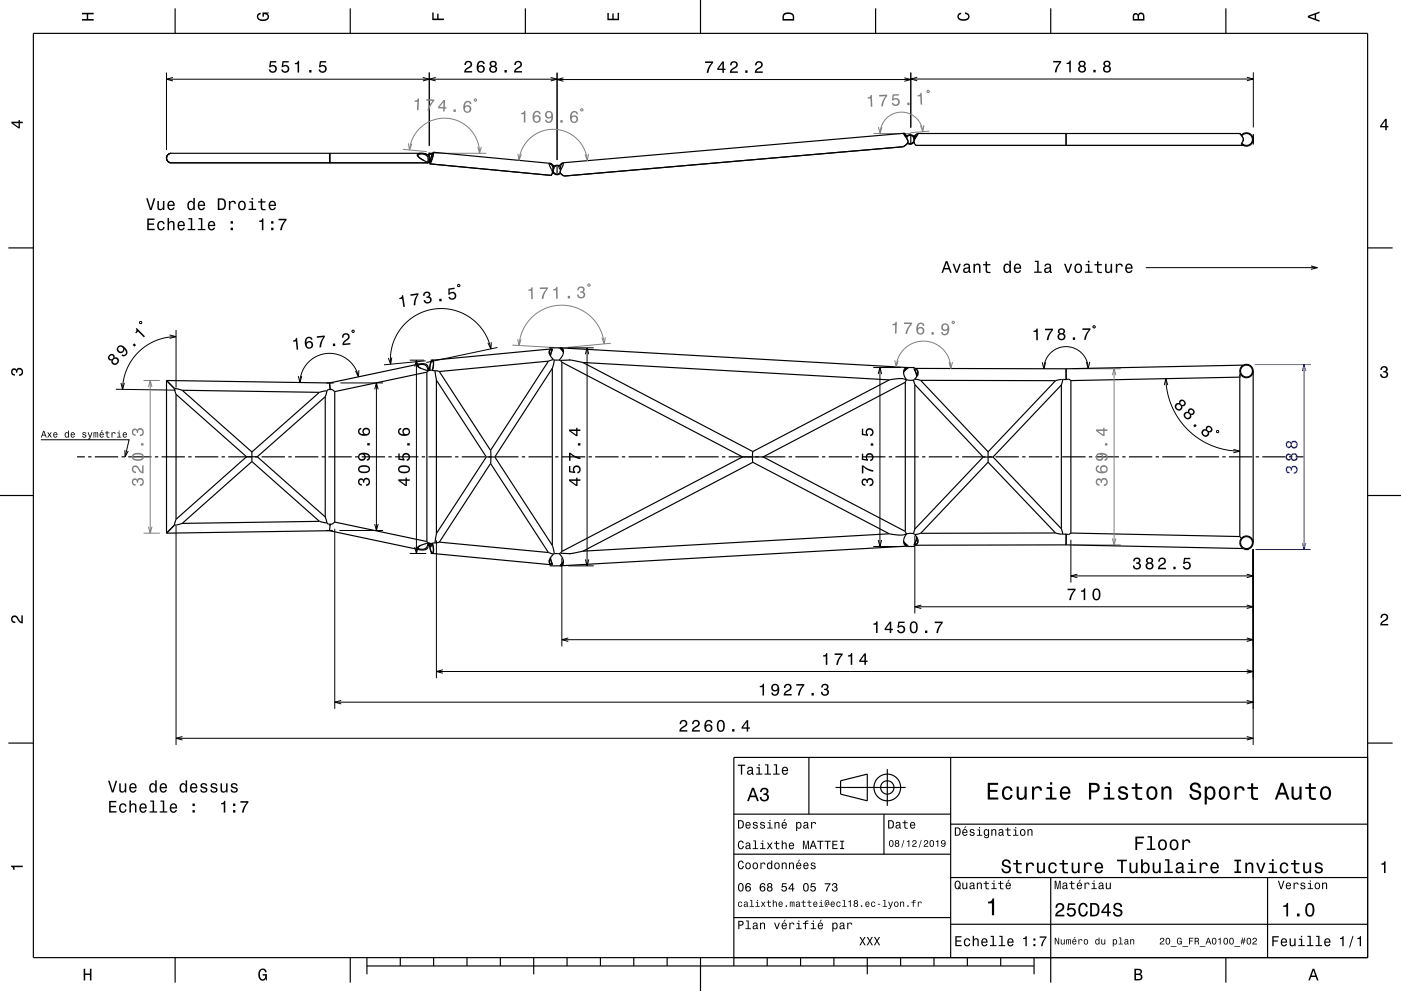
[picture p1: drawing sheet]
<svg xmlns="http://www.w3.org/2000/svg" width="420mm" height="297mm" viewBox="0 0 420 297" stroke-linecap="round" stroke-linejoin="round" font-family="sans-serif">
<path d="M278.6 39.3l-5.7 .5M120.8 44.8l7.1 .6M128.3 45.9h17.5M261.9 40h11.2M43 114h4.9M153.6 103.4l12.5 .7M183.1 102.9l-15.8 1.5M321.6 110.5h14.4M43 159.8h4.9M321.6 163.3h14.4" fill="none" stroke="#808080" stroke-width=".3"/>
<g fill="none" stroke="#000" stroke-width=".3">
<path d="M49.9 21.7v23.3M128.7 21.7v22M167 21.7v26.3M273 21.7v16.6M375.7 21.7v16.5M393 79.7l1.9 .5-1.9 .5M52.8 98.9v17.3M327.9 97.6l.5 .2-.3 .5-.4-.2zM343.5 80.2h51.4M34.7 116.7l17.9 .2M102.1 114.8h12.7M122.8 107.9h4.3"/>
<path d="M127.6 108.1l-12.5 1.2M149.1 104.1l-21.3 4.5M170.2 104.2h7.8M261.8 110.1h8.2M312.4 108.6l.6 1.9 .5-1.9M326.2 110.4a6.6 6.6 0 0 0-6.7-6.5 6.6 6.6 0 0 0-6.5 6.6M326.7 108.4l-.5 2-.5-1.9M349.5 113.5l.5 4.2 1.4 4.3 2.2 3.9 2.6 3 3.5 2.8 3.6 1.8 4 1.3 4.4 .4M350.1 115.4l-.6-1.9-.5 1.9M364.8 129l.5 .2-.1 .5-.5-.2zM369.8 134.7l1.9 .5-1.9 .5M52.8 157.6v65.7"/>
<path d="M100.4 158.5v53.9M101.7 159h13.1M122.8 165.9h5M130.8 161.9v41.3M168.4 167.3v26.4M170.4 169.6h7.6M261.8 163.8h8.2M274.3 160.6v23.3M321 161.8v12.8M375.7 164.6v58.7"/>
</g>
<path d="M376.2 109.3h16.7M376.3 164.7h16.6" fill="none" stroke="#00f" stroke-width=".3"/>
<g fill="none" stroke="#000" stroke-width=".35">
<path d="M10 10h400v277h-400zM52.5 2.5v7.5M105 2.5v7.5M157.5 2.5v7.5M210 0v10M262.5 2.5v7.5M315 2.5v7.5M367.5 2.5v7.5M270.9 40l1.3 2.4M270.9 40l.7 .5 .3 .6M270.9 40l.9 .7M270.9 40l-102.2 8.8"/>
<path d="M49.9 47v.6M98.9 46v2.8zM126.2 45.9l-1 .3v.6l3.1 2M126.3 45.9l1.1 .2 .9 .4M126.3 45.9l1.3 .2 .8 .5 .2 .9-.3 1.3M126.3 45.9h-75a1.43 1.43 0 0 0-1.4 1.5 1.43 1.43 0 0 0 1.4 1.4h77M126.9 48l-1.3-.9-.2-.7 .9-.2 1.2 .2 .7 .5 .1 .8a.6 .6 0 0 1-.3 .9l-.1-.1M128.3 46.5l.1 .1M128.4 46.6l.1 .2M128.6 48.3l.6 .3M128.7 45.7v3.1M128.8 48.7l.1 .4"/>
<path d="M128.9 49.1l36.2 3.5M129.1 48.8l-.6-.3-.2 .3M129.1 46.1v.1M129.1 46.1l.1 .1M129.2 46h.1M129.2 46l-.2 .2M129.2 46l-.1 .1M129.6 46.2l-.7 .1-.5 .3M129.7 46h-.8l-.6 .5M129.9 45.6l-1 2.9 1-2.7-.5 2.1-.5 1v-.2M129.9 45.6l-.3 1.9-.7 1.6M129.9 45.6l35 3.3"/>
<path d="M164.7 49.4a.82 .82 0 0 1 .8 .1 .82 .82 0 0 1 .2 .9l-.2 .8M164.9 48.9l1 .9M164.9 48.9a.53 .53 0 0 0-.3 .5 .53 .53 0 0 0 .3 .5l.7 1.7-.2 .6-.3 .4M164.9 48.9l1 .8v1.1M165.6 51.8h.1M165.6 51.9l-.5 .7M165.6 51.8h.3M165.8 51.1a1.15 1.15 0 0 0 1.6 1.2l.7-.4 1.2 .9M165.9 51.8l-.3 .1M165.9 51.9h-.3M165.9 50.8l-.1 .3M165.9 50.8l-.3 .6"/>
<path d="M165.9 49.8l.1 .1M165.9 49.8h.3l-.2 .1M166 49.9v.3M166 49.9h.1M166 50.2l-.1 .6M167 50v2M167.5 49.6v.2M167.6 49.9a1.21 1.21 0 0 0-1.6 .3M167.7 49.7a1.43 1.43 0 0 0-1.7 .2M168.7 48.8l-1 .9a1.01 1.01 0 0 0 .4 1.3 1.15 1.15 0 0 1-1.1 1.3 1.15 1.15 0 0 1-1.2-1.2M168.7 48.8h.1M168.7 48.8a.4 .4 0 0 1 .3 .3 .4 .4 0 0 1-.2 .4l-.9 2.1 .5 .7 .9 .5"/>
<path d="M168.8 49l-.7 .7 .1 1M168.8 49h.1M168.8 49l.1 .1M169.3 52.8h.1M270.6 44h.1M270.6 44l-101.3 8.8M270.9 40.2l.6 .8M271.9 41a1.18 1.18 0 0 1 1.6-.3 1.18 1.18 0 0 1 .3 1.7 1.18 1.18 0 0 1-1.6 .3v-.3M271.9 41v.1M271.9 41.1l-.1 .4 .4 .9M271.9 40.7a1.43 1.43 0 0 1 2.2 .4M271.9 40.7v.3"/>
<path d="M271.9 40.7l-.1 .1M272.2 42.4l-.5 .9-1.1 .7M273 40.3v3.1M273.9 40.8l.2 .3M274 42.7h.1M274 42.6h.1M274 42.6v.1M274 42.6a1.61 1.61 0 0 1-2.1 .4l-1.3 1M274.1 41.1v.9M274.1 41.8v.2M274.2 40.7l-.3 .1M274.2 40.7h.1"/>
<path d="M274.2 40.7l-.3 .2M274.4 43.4l.2 .1M274.7 43.6h.1M275 40l-.6 .5a1.25 1.25 0 0 0-.3 1.5M275 40v.1M275.1 40.2l.1 .1M275.1 40.2l-.6 .6-.2 .8M275.1 40l-.6 1.4a1.37 1.37 0 0 0 .2 2.2M275.1 40h96.6M275.1 40h-.1M319.6 40v3.6M371.7 40l.4 .5"/>
<path d="M371.7 40l1 1.5a1.59 1.59 0 0 1-.6 1.5M372.1 40.6a2 2 0 0 1 2.9-.3 2 2 0 0 1 0 3 2 2 0 0 1-2.9-.3M372.1 43l.7 .6h-98.1M372.1 40.5v.1M372.3 40.7a1.76 1.76 0 0 1 2.6-.3 1.76 1.76 0 0 1 0 2.6 1.76 1.76 0 0 1-2.6-.2M372.3 40.8l.3 .5M372.7 41.5l-.1 .9M375.7 40.2v3.1M2.5 74.3h7.5M410 74.3h7.5M49.9 114l2.4 2.4M49.9 114l48.9 .8"/>
<path d="M49.9 114v45.8M52.3 116.4l2.3 .6M52.3 116.4l.5 1.8M52.8 118.2v37.4M52.8 118.2l21.1 18.7M54.6 117l41.1 .6M54.6 117l20.9 18.5M95.7 117.6l-20.2 17.9M97.5 118.9l-20.4 18M97.5 118.9v36M97.8 114.8h2.3M98 117.1l-2.3 .5"/>
<path d="M98 117.1l-.5 1.8M98 117.1l.4-.4h1.2l.8 .7M98.8 114.8l.2 2M100.4 117.4v39.1M125.8 109.1l1.2-.1 .9 .3 .4 .6 .3 1.2M125.8 109.1l-.6 .2-.1 .3 1.2 .8M125.8 109.1l-27 5.7M126.3 110.4l2 .7M126.3 110.4l-.8-.5-.1-.4 .8-.3 1.1 .1 .6 .6 .4 1.2M126.3 110.4l.1 .1M128 111.5v50.8M128 111.5l-27.6 5.9"/>
<path d="M128.3 111.1l-.3 .4M128.6 111.1h.1M128.8 111l-.3-.1 .1 .2M128.8 111h.1M128.9 111a3.1 3.1 0 0 1 .8-2.8l.2 1.2-.4 1.6M129.1 107.9h.9M129.6 108a3.7 3.7 0 0 0-.8 3M129.6 108a3.1 3.1 0 0 1 0 3M130.4 111.1l-1.2-.2-.9 .2M130.4 111.1h.1M130.4 111.1l1.3 .2M130.4 111.1l.4 2.8"/>
<path d="M130.8 113.9l15 23M130.8 113.9v46M131.7 111.3l15.4 23.7M164.4 108.2l-17.3 26.8M164.4 108.2l-32.7 3.1M164.6 104.2h3.6M164.7 106l1.2 1.8M164.7 106.1v-.2a.63 .63 0 0 1-.1-.7 .63 .63 0 0 1 .8-.3l-.4 1.8M165.3 104.6l.3 .2-.6 1.9M165.3 104.6a1.01 1.01 0 0 0-.6 1.4M165.3 104.6l-35.7 3.4M165.6 110.4v53.1"/>
<path d="M165.9 107.8l-1.5 .4M165.9 107.8l.3 .1M166.2 107.9l-.6 2.4-17.3 26.6M166.2 107.9l1.8 .2M168.1 108.1l.3 .5M168.1 104.3l-.1 .1 .9 1.1-.6-1 .6 .5M168.1 104.3h.1a1.52 1.52 0 0 1 .3 2.5l-.8 1.1M168.1 104.3l103.9 5.9M168.4 108.6l54.2 28.3-54.2 28.4M168.4 108.6v56.7M170.9 107.9l-2.8 .2M170.9 107.9l3.8 .7"/>
<path d="M170.9 107.9h-.3M174.7 108.6l91.9 5.2M174.7 108.6l51 26.7M266.6 113.8l3.4-.3 1.7 .4M266.6 113.8l-40.9 21.5M271 111l.3-.5 .5-.1-.9 1.1M271.4 114.6l-42.6 22.3 42.6 22.4M271.7 113.9l-.3 .6v44.8M271.8 113.8l2.1 .1M271.8 113.8l-.1 .1M272 110.1h2.2M272 110.2a1.94 1.94 0 0 0-.5 3.3l.3 .3"/>
<path d="M272 110.2l.2 .1-1.3 1.2M273.9 113.9l.4 1.4M274.2 113.6l-.3 .3M274.2 110.4l-.2 .2 .6 1.3 .2 1M274.2 110.4h.1a1.34 1.34 0 0 1 .7 2M274.2 110.4l45.4 .1v3.2M274.2 113.6l1.8 .4M274.2 113.6h.1M274.3 115.3l20.4 21.7M274.3 115.3v43.3M275 112.4a1.01 1.01 0 0 0 .2-1.1 1.01 1.01 0 0 0-.9-.6l.5 2.2M275 112.4l-.8 1.2"/>
<path d="M276 114l40.4 .1M276 114l20.2 21.4M316.4 114.1l-20.2 21.3M318.2 115.4v43.1M318.2 115.4l-20.5 21.6M318.6 113.8l-.4 1.6M318.6 113.8l-2.2 .3M318.6 113.8h.1M319.6 113.6h.1M319.6 113.4h.1M319.6 113.7l-1 .1M319.6 113.7l.7-.1 .7 .5"/>
<path d="M321 114.1v45.7M371.7 113v47.8M371.7 113l-50.7 1.1M371.7 112.4l.1 .5M371.8 111.9v1M371.8 112.9l-.1 .1M372.7 109.4a2 2 0 0 1 3 1.8M372.7 109.4a2 2 0 0 0-.9 2.5M372.7 109.4l-53.1 1.1v3.2M373.2 109.3h1M375.7 111.2a2 2 0 0 1-1.7 2 2 2 0 0 1-2.2-1.3M375.7 111.2v51.4"/>
<path d="M23.1 136.9h2.3M26.4 136.9h1M28.4 136.9h7M36.4 136.9h1M38.4 136.9h7M46.4 136.9h1M48.4 136.9h7M56.4 136.9h1M58.4 136.9h7M66.4 136.9h1M68.4 136.9h7M73.9 136.9h3.2"/>
<path d="M73.9 136.9l-21.1 18.7M75.5 135.5v2.8M75.5 138.3l-20.9 18.6M75.5 138.3l20.3 17.9M76.4 136.9h1M77.1 136.9l20.4 18M78.4 136.9h7M86.4 136.9h1M88.4 136.9h7M96.4 136.9h1M98.4 136.9h7M106.4 136.9h1"/>
<path d="M108.4 136.9h7M116.4 136.9h1M118.4 136.9h7M126.4 136.9h1M128.4 136.9h7M136.4 136.9h1M138.4 136.9h7M145.8 136.9h2.5M145.8 136.9l-15 23M147.1 138.9l17.3 26.7M147.1 135v3.9M147.1 138.9l-15.4 23.6"/>
<path d="M148.3 136.9l17.3 26.6 .6 2.4M148.4 136.9h7M156.4 136.9h1M158.4 136.9h7M166.4 136.9h1M168.4 136.9h7M176.4 136.9h1M178.4 136.9h7M186.4 136.9h1M188.4 136.9h7M196.4 136.9h1M198.4 136.9h7"/>
<path d="M206.4 136.9h1M208.4 136.9h7M216.4 136.9h1M218.4 136.9h17M225.7 135.3v3.2M225.7 138.5l40.9 21.5M225.7 138.6l-50.9 26.6M236.4 136.9h1M238.4 136.9h7M246.4 136.9h1M248.4 136.9h7M256.4 136.9h1"/>
<path d="M258.4 136.9h7M266.4 136.9h1M268.4 136.9h7M276.4 136.9h1M278.4 136.9h7M286.4 136.9h1M288.4 136.9h7M294.7 137h1.5M294.7 137l-20.4 21.6M296.2 137v1.5M296.2 138.5l20.2 21.2M296.2 135.4v1.6"/>
<path d="M296.2 138.5l-20.2 21.3M296.4 136.9h1M297.7 137h-1.5M297.7 137l20.5 21.5M298.4 136.9h7M306.4 136.9h1M308.4 136.9h7M316.4 136.9h1M318.4 136.9h7M326.4 136.9h1M328.4 136.9h7M336.4 136.9h1"/>
<path d="M338.4 136.9h7M346.4 136.9h1M348.4 136.9h7M356.4 136.9h1M358.4 136.9h7M366.4 136.9h1M368.4 136.9h7M376.4 136.9h1M378.4 136.9h7M386.4 136.9h1M388.4 136.9h2.4M0 148.5h10"/>
<path d="M52.3 157.4l-2.4 2.4M52.8 155.6l-.5 1.8M54.6 156.9l-2.3 .5M95.8 156.2l2.2 .5M95.8 156.2l-41.2 .7M97.5 154.9l.5 1.8M97.8 159h1.9M98 156.7l.4 .4h.5M98.8 159.1l27 5.7M98.8 159.1l-48.9 .7M98.9 157.1v.5M99 157.1l-.2 2"/>
<path d="M100.4 156.5l-.8 .6h-.7M100.4 156.5l27.6 5.8M130.8 159.9l-.4 2.8M266.6 160l-91.8 5.2M271.4 159.3l.3 .7M271.7 160l-1.6 .4-3.5-.4M271.7 160h.1M271.8 160l-.8 1.4v1.5M273.9 159.9l-2.1 .1M273.9 159.9l.3 .3M274.3 158.6l-.4 1.3M276 159.8l-1.8 .4"/>
<path d="M316.4 159.7l-40.4 .1M318.2 158.5l.3 1a.46 .46 0 0 1-.1 .6 .46 .46 0 0 1-.6 0l-1.4-.4M321 159.8l-.1 .1M321 159.8l-.7 .4M321 159.8l50.7 1M410 148.5h10M126.3 163.4l-1.2 .8 .2 .3 .5 .3M126.4 163.4h-.1M128 162.3l.3 .4M128.3 162.7l.9 .2 1.2-.2M128.3 162.7l-2 .7M128.3 162.7l-.4 1.3-.6 .5-1.1 .1-.8-.3 .1-.4 .8-.5"/>
<path d="M128.5 163l.8 .9v-.6M128.8 163.3l.3 1.7 .5 .9M129.1 165.9h.7M129.1 162.9h.1M129.3 163.3l-.7-.6-.3 1.3-.4 .5-.9 .3h-1.2M129.4 162.9l-.1 .4M129.5 162.8a2.69 2.69 0 0 1 .1 2.8l-.5-.8-.2-1.4M129.6 162.8a3.3 3.3 0 0 1 0 3.1M129.6 165.9l35.7 3.4M130.4 162.7h.1M131.7 162.5l-1.3 .2M131.7 162.5l32.7 3.1"/>
<path d="M164.4 165.6l1.5 .5M164.7 167.8v.1a.63 .63 0 0 0-.1 .7 .63 .63 0 0 0 .8 .3l-.4-1.8 .6 2-.3 .2M164.8 169.6h3.6M165.9 166.1l-.7 .7a1.41 1.41 0 0 0 .1 2.5M166.2 165.9l-.3 .2M167.7 165.9l.1 .1a2.4 2.4 0 0 1 .7 3.5l-.4 .1M168 165.8l-1.8 .1M168.1 165.8l2.8 .2M168.4 165.3l-.3 .5M168.9 168.3l-.9 1.1 .1 .2M168.9 168.3l-.6 1 .6-.4M170.6 165.9l.3 .1"/>
<path d="M174.8 165.2l-3.9 .8M271 162.8l.3 .5 .5 .2-.9-1.2 1.3 1.2-.2 .2M271 162.9l.5 .6 .5 .2M272 163.8h2.2M272 163.7l-103.9 5.9M274.2 160.2h.1M274.2 160.2l.9 1.4M275 161.4l.1 .2M275.1 161.6a.93 .93 0 0 1 .1 1 .93 .93 0 0 1-.9 .5l.5-2.2-.2 1-.6 1.3 .2 .2M275.1 161.6a1.27 1.27 0 0 1-.9 1.8M318.6 160l1.7 .2M319.6 163.3l53.1 1.1"/>
<path d="M319.6 163.3l-45.4 .1M319.6 160.1v3.2M320.3 160.2h.1M371.7 160.8l.4 .5M372.1 161.3a2 2 0 0 1 2.3-.6 2 2 0 0 1 1.3 1.9M372.1 161.3a2 2 0 0 0 .6 3.1M373.1 164.7h1.2M375.7 162.6a2 2 0 0 1-3 1.8M2.5 222.7h7.5M242.5 227v17M250.5 236h21M252 234l8-2v8l-8-2z"/>
<path d="M266 230.5v11M285 227v60M410 222.7h7.5M410 227h-190v62.5M220 244h65M220 256h65M265 244v12M285 247h125M220 275h65M285 277h125M285 263h125M315 263v31.5"/>
<path d="M380 263v24M52.5 287v7.5M105 287v7.5M110 289.5h200M110 287v5M120 287v2.5M130 287v2.5M140 287v2.5M150 287v2.5M160 287v5M170 287v2.5M180 287v2.5"/>
<path d="M190 287v2.5M200 287v2.5M210 287v10M230 287v2.5M240 287v2.5M250 287v2.5M260 287v5M270 287v2.5M280 287v2.5M290 287v2.5M300 287v2.5M310 287v5"/>
<path d="M367.5 287v7.5"/>
<circle cx="373.7" cy="111.2" r="1.79"/>
<circle cx="373.7" cy="162.6" r="1.79"/>
<circle cx="266" cy="236" r="4"/>
<circle cx="266" cy="236" r="2"/>
</g>
<g fill="#000">
<path d="M24.6 3.8h3.5v.5h-1.7v1.4h1.7v.5h-3.5v-.5h1.4v-1.4h-1.4z" fill-rule="evenodd"/>
<path d="M77.3 4.2l.8-.4v.5l-.3 .1a.68 .68 0 0 0-.4 .6 .68 .68 0 0 0 .4 .6 1.68 1.68 0 0 0 2.4-.6 .93 .93 0 0 0-1.1-.8v.8h-.4v-1.3h1.9v.3l-.5 .1 .4 .4a1.19 1.19 0 0 1-.9 1.7 1.9 1.9 0 0 1-2.6-1.3z" fill-rule="evenodd"/>
<path d="M129.6 3.8h.4v1.8h1.1v-1.5h.4v1.5h1.6v.4h-3.5z" fill-rule="evenodd"/>
<path d="M182.1 3.9h.4v1.7h1.1v-1.6h.4v1.6h1.2v-1.8h.4v2.3h-3.5z" fill-rule="evenodd"/>
<path d="M235 4a2.21 2.21 0 0 0-.4 2.2h3.5v-1.2a1.92 1.92 0 0 0-3.1-1zM235.3 4.4l.4-.2a1.45 1.45 0 0 1 2 .8v.7h-2.7l.1-1z" fill-rule="evenodd"/>
<path d="M287.3 4.2l.8-.4v.4l-.3 .1a.66 .66 0 0 0-.4 .6 .66 .66 0 0 0 .4 .6 1.69 1.69 0 0 0 2.5-.5 .9 .9 0 0 0-1-.8v-.5a1.24 1.24 0 0 1 1.4 1.1 1.24 1.24 0 0 1-1.1 1.4 1.93 1.93 0 0 1-2.6-1.2z" fill-rule="evenodd"/>
<path d="M339.8 4.2l-.2 2h3.5v-1.4a.98 .98 0 0 0-.7-1 .98 .98 0 0 0-1.2 .6 .84 .84 0 0 0-1.4-.2zM340.1 4.5l.4-.1 .4 .1 .1 1.2h-1zM341.6 4.4l.4-.2a.58 .58 0 0 1 .7 .7v.8h-1.2z" fill-rule="evenodd"/>
<path d="M392.1 4.7v.6l3.5 1.2v-.4l-1-.4v-1.4l1-.4v-.4zM392.6 5l1.5-.5v1z" fill-rule="evenodd"/>
<path d="M3.4 36.5v.4l2.1 1.6h.5v-1.6h.8v-.4h-.8v-.5h-.4v.5zM4 36.9h1.6v1.1z" fill-rule="evenodd"/>
<path d="M415.3 35.6l-1.6 2.1v.5h1.6v.8h.4v-.8h.5v-.4h-.5v-2.2zM415.3 36.2v1.6h-1.1z" fill-rule="evenodd"/>
<path d="M3.6 110.6a.86 .86 0 0 1 1.4 .2 1.12 1.12 0 0 1 1.5-.4 1.12 1.12 0 0 1 .3 1.6l-.5 .6-.6 .1v-.5a.72 .72 0 0 0 .9-.6 .72 .72 0 0 0-.8-.8 .72 .72 0 0 0-.6 .9h-.4a.62 .62 0 0 0-.4-.8 .62 .62 0 0 0-.8 .5 .62 .62 0 0 0 .5 .7h.4l-.1 .5a1.17 1.17 0 0 1-1-.7 1.17 1.17 0 0 1 .2-1.3z" fill-rule="evenodd"/>
<path d="M309.8 99.1v.4h.8l.1 2.5h.4v-3.6h-.3a.76 .76 0 0 1-1 .7zM313.3 98.5v.5h1.9a5.2 5.2 0 0 0-1.4 2.9h.5a5.2 5.2 0 0 1 1.4-3v-.4zM317.4 98.6l-.2 .3a.8 .8 0 0 0 .4 1.1 1.09 1.09 0 0 0-.2 1.6 1.09 1.09 0 0 0 1.6 0 1.09 1.09 0 0 0-.2-1.6 .95 .95 0 0 0 .3-1.4 .95 .95 0 0 0-1.4-.2zM317.5 100.9a.71 .71 0 0 1 1.4 0 .71 .71 0 0 1-1.4 0zM317.6 99.3a.6 .6 0 0 1 1.2 0 .6 .6 0 0 1-1.2 0zM321.6 101.1v.8h.7v-.8zM324.5 98.4v.5h1.9a5.2 5.2 0 0 0-1.4 2.9h.5a5.3 5.3 0 0 1 1.4-3v-.4z" fill-rule="evenodd"/>
<path d="M414.1 110a1.01 1.01 0 0 1 1.5-.2 1.01 1.01 0 0 1 0 1.6 1.12 1.12 0 0 1 .4 1.5 1.12 1.12 0 0 1-1.6 .3l-.6-.5-.1-.6h.5a.72 .72 0 0 0 .7 .9 .72 .72 0 0 0 .7-.8 .72 .72 0 0 0-.9-.6v-.4a.62 .62 0 0 0 .8-.4 .62 .62 0 0 0-.5-.8 .62 .62 0 0 0-.7 .5v.4h-.5z" fill-rule="evenodd"/>
<path d="M352.5 121.1a1.17 1.17 0 0 0 .4 1.9 1.17 1.17 0 0 0 1.5-1.3 .95 .95 0 0 0 1.2-.8 .95 .95 0 0 0-.9-1.1 .84 .84 0 0 0-.9 .1 .84 .84 0 0 0-.3 .9h-.5zM352.6 121.9a.71 .71 0 0 1 1.4 0 .71 .71 0 0 1-1.4 0zM353.8 120.8a.6 .6 0 0 1 1.2 0 .6 .6 0 0 1-1.2 0zM355.2 123.7a1.17 1.17 0 0 0 .4 2 1.17 1.17 0 0 0 1.5-1.4 .95 .95 0 0 0 1.1-.7 .95 .95 0 0 0-.8-1.2 .84 .84 0 0 0-.9 .1 .84 .84 0 0 0-.3 .9h-.6zM355.3 124.5a.71 .71 0 0 1 1.4 0 .71 .71 0 0 1-1.4 0zM356.5 123.4a.6 .6 0 0 1 1.2 0 .6 .6 0 0 1-1.2 0zM358.3 127.1l-.6 .5 .5 .5 .6-.5zM360.5 128.9a1.17 1.17 0 0 0 .4 2 1.17 1.17 0 0 0 1.5-1.3 .95 .95 0 0 0 1.2-.8 .95 .95 0 0 0-.9-1.1 .84 .84 0 0 0-.9 .1 .84 .84 0 0 0-.3 .9l-.5-.1zM360.6 129.8a.71 .71 0 0 1 1.4 0 .71 .71 0 0 1-1.4 0zM361.8 128.6a.6 .6 0 0 1 1.2 0 .6 .6 0 0 1-1.2 0z" fill-rule="evenodd"/>
<path d="M3.6 184.7a1.22 1.22 0 0 1 2 .8l.8 .8v-1.9h.4v2.4a2.76 2.76 0 0 1-2-1.8 .69 .69 0 0 0-1.1 .5 .69 .69 0 0 0 .9 .8v.4a1.19 1.19 0 0 1-1.2-.6 1.19 1.19 0 0 1 .2-1.4z" fill-rule="evenodd"/>
<path d="M414.2 184.2a1.18 1.18 0 0 1 1.9 .3 1.18 1.18 0 0 1-1 1.7l-.8 .8h1.9v.4h-2.4a2.76 2.76 0 0 1 1.8-2 .69 .69 0 0 0-.5-1.1 .69 .69 0 0 0-.8 .9h-.4z" fill-rule="evenodd"/>
<path d="M221.2 229.2v.3h.9v2.7h.4v-2.7h.9v-.3zM224.3 230l-.3 .5h.4a.47 .47 0 0 1 .5-.4 .47 .47 0 0 1 .4 .6l-.2 .1a.78 .78 0 0 0-1.1 .4 .78 .78 0 0 0 .6 1l.8-.3 .1 .2 .5 .1v-.3l-.3-.1v-1.3a.87 .87 0 0 0-.6-.7 .87 .87 0 0 0-.8 .2zM224.4 231.3l.9-.3v.4a.51 .51 0 0 1-.5 .5 .51 .51 0 0 1-.5-.5zM226.8 229.9v.3h.6v1.6h-.8v.4h2v-.4h-.8v-1.9zM227.4 229.1v.4h.4v-.4zM229.4 229.1v.3h.6v2.4h-.8v.4h1.9v-.4h-.8v-2.7zM232 229.1v.3h.6v2.4h-.8v.4h1.9v-.4h-.7v-2.7zM234.6 230.1a1.24 1.24 0 0 0-.2 1.4 1.24 1.24 0 0 0 1.2 .7l.6-.7h-.3l-.6 .4a.64 .64 0 0 1-.5-.8h1.5v-.2a.96 .96 0 0 0-.5-1 .96 .96 0 0 0-1.2 .2zM234.9 230.3l.7-.2 .3 .7h-1.1z" fill-rule="evenodd"/>
<path d="M296.1 234.6v5h3.2v-.6h-2.5v-1.7h2.2v-.6h-2.2v-1.5h2.4v-.6zM300.8 236.2a2.18 2.18 0 0 0 1.2 3.6 1.51 1.51 0 0 0 1.6-1.6h-.6a.95 .95 0 0 1-.9 1 .95 .95 0 0 1-1-.9 1.6 1.6 0 0 1 .9-2.1 .86 .86 0 0 1 .9 .8h.7a1.56 1.56 0 0 0-1.1-1.3 1.56 1.56 0 0 0-1.7 .5zM304.8 235.8v2.5a1.27 1.27 0 0 0 .9 1.4 1.27 1.27 0 0 0 1.5-.7v.6h.6v-3.8h-.6v2.2a.92 .92 0 0 1-.6 1.1 .92 .92 0 0 1-1.2-.4v-2.9zM309.4 235.8v3.8h.6v-2.2a.95 .95 0 0 1 .5-1.1 .95 .95 0 0 1 1.2 .3l.1 .4h.6a1.28 1.28 0 0 0-1-1.4 1.28 1.28 0 0 0-1.4 .8v-.6zM313.8 235.9v.5h1v2.7h-1.3v.5h3.2v-.5h-1.3v-3.2zM314.8 234.4v.8h.6v-.8zM318.1 236.2a2.2 2.2 0 0 0 1.2 3.6 1.51 1.51 0 0 0 1.5-1.3h-.6l-.3 .5-.5 .2a1.08 1.08 0 0 1-1-1.3h2.5a1.66 1.66 0 0 0-.7-2 1.66 1.66 0 0 0-2.1 .3zM318.6 236.5a.94 .94 0 0 1 1.2-.2 .94 .94 0 0 1 .5 1h-1.9zM326.5 234.6v5h.6v-2.1a1.92 1.92 0 0 0 2.6-1.4 1.33 1.33 0 0 0-1.5-1.5zM327.1 235.2a1.6 1.6 0 0 1 1.8 .5 .86 .86 0 0 1 0 .9 .86 .86 0 0 1-.9 .3h-.9zM331.1 235.9v.5h1v2.7h-1.3v.5h3.3v-.5h-1.3v-3.2zM332.1 234.4v.8h.7v-.8zM335.6 235.9a1.08 1.08 0 0 0-.3 1.2 1.08 1.08 0 0 0 1 .7l1.2 .5a.91 .91 0 0 1-.8 1 .91 .91 0 0 1-1-.9h-.6a1.52 1.52 0 0 0 1.7 1.3 1.52 1.52 0 0 0 1.3-1.7l-.5-.5-1.6-.4a.76 .76 0 0 1 .6-1 .76 .76 0 0 1 .9 .7h.6a1.47 1.47 0 0 0-1-1.2 1.47 1.47 0 0 0-1.5 .3zM340.4 234.7v1.2h-1.1v.5h1.1v2.6a1.49 1.49 0 0 0 2 .7v-.5a.97 .97 0 0 1-1.4-.5v-2.3h1.4v-.5h-1.4v-1.2zM344.1 236.2a2.18 2.18 0 0 0 1.2 3.6 2.12 2.12 0 0 0 1.7-2.1 2.12 2.12 0 0 0-1.7-2.1l-.7 .2zM344.6 236.6a.96 .96 0 0 1 1-.4 .96 .96 0 0 1 .7 .8 1.59 1.59 0 0 1-1 2.2 1.67 1.67 0 0 1-.7-2.6zM348.2 235.8v3.8h.6v-2.2a.91 .91 0 0 1 .6-1.1 .91 .91 0 0 1 1.1 .5v2.8h.7v-2.5a1.27 1.27 0 0 0-.9-1.4 1.27 1.27 0 0 0-1.5 .6v-.5zM357.1 234.9a1.37 1.37 0 0 0-.3 1.5 1.37 1.37 0 0 0 1.3 .9 1.1 1.1 0 0 1 1.3 1.3 1.19 1.19 0 0 1-1.3 .5 1.19 1.19 0 0 1-.9-1.1h-.7a1.73 1.73 0 0 0 2.2 1.8 1.73 1.73 0 0 0 1-2.6l-1.1-.4a1.02 1.02 0 0 1-1.2-.9 .99 .99 0 0 1 1.1-.8 .99 .99 0 0 1 .8 1h.7a1.66 1.66 0 0 0-1-1.6 1.66 1.66 0 0 0-1.9 .4zM361.2 235.8v5.3h.6v-2.1a1.32 1.32 0 0 0 1.4 .7 1.32 1.32 0 0 0 1.1-1.1 2.15 2.15 0 0 0-1.4-3l-.6 .2-.5 .5v-.5zM362.1 236.6a.9 .9 0 0 1 .9-.4 .9 .9 0 0 1 .7 .8 1.61 1.61 0 0 1-.9 2.2 1.69 1.69 0 0 1-.7-2.6zM365.8 236.2a2.18 2.18 0 0 0 1.2 3.6 2.16 2.16 0 0 0 1.8-1.8 2.16 2.16 0 0 0-1.1-2.2h-1.4zM366.3 236.6a.96 .96 0 0 1 1-.4 .96 .96 0 0 1 .7 .8 1.59 1.59 0 0 1-1 2.2 1.67 1.67 0 0 1-.7-2.6zM370.1 235.8v3.8h.6v-2.2a.95 .95 0 0 1 .5-1.1 .95 .95 0 0 1 1.2 .3l.1 .4h.6a1.28 1.28 0 0 0-1-1.4 1.28 1.28 0 0 0-1.4 .8v-.6zM375.1 234.7v1.2h-1.1v.5h1.1v2.6a1.49 1.49 0 0 0 2 .7v-.5a.98 .98 0 0 1-1.4-.5v-2.3h1.4v-.5h-1.4v-1.2zM384 234.6l-1.8 5h.6l.6-1.5h2l.5 1.5h.7l-1.9-5zM384.4 235.3l.7 2.2h-1.5zM387.2 235.8v2.5a1.27 1.27 0 0 0 .9 1.4 1.27 1.27 0 0 0 1.5-.7v.6h.6v-3.8h-.6v2.2a.92 .92 0 0 1-.6 1.1 .92 .92 0 0 1-1.1-.4l-.1-2.9zM392.4 234.7v1.2h-1.1v.5h1.1v2.6a1.49 1.49 0 0 0 2.1 .7v-.5a.97 .97 0 0 1-1.4-.5l-.1-2.3h1.5v-.5h-1.5v-1.2zM396.1 236.2a2.18 2.18 0 0 0 1.3 3.6 2.16 2.16 0 0 0 1.7-1.8 2.16 2.16 0 0 0-1-2.2h-1.4zM396.6 236.6a.96 .96 0 0 1 1-.4 .96 .96 0 0 1 .7 .8 1.59 1.59 0 0 1-.9 2.2 1.67 1.67 0 0 1-.8-2.6z" fill-rule="evenodd"/>
<path d="M3.3 259.4h3.5v.5h-2.5v.8h-.3a.77 .77 0 0 0-.7-.9z" fill-rule="evenodd"/>
<path d="M221.2 245.8v2.5h.9a1.28 1.28 0 0 0 1-1.2 1.28 1.28 0 0 0-1-1.3zM221.6 246.1a.96 .96 0 0 1 1.1 1 .96 .96 0 0 1-1.1 .9zM223.7 246.6a.98 .98 0 0 0-.2 1.3 .98 .98 0 0 0 1.3 .3l.2-.4-.9 .3-.3-.7 1.3-.1a.8 .8 0 0 0-.5-.9 .8 .8 0 0 0-.9 .2zM223.9 246.7l.6-.1 .2 .6h-.9zM225.9 246.5l-.2 .4 .1 .3 1 .4a.43 .43 0 0 1-.4 .5 .43 .43 0 0 1-.4-.4h-.3a.7 .7 0 0 0 .9 .7 .7 .7 0 0 0 .3-1.1l-.8-.3a.38 .38 0 0 1 .3-.5 .38 .38 0 0 1 .4 .4h.3l-.4-.6zM228 246.5l-.1 .4 .1 .3 1 .4a.43 .43 0 0 1-.4 .5 .43 .43 0 0 1-.5-.4h-.3a.7 .7 0 0 0 1 .7 .7 .7 0 0 0 .2-1.1l-.7-.3a.38 .38 0 0 1 .3-.5 .38 .38 0 0 1 .4 .4h.3l-.4-.6zM230.2 246.4v.3h.5v1.3h-.7v.3h1.6v-.3h-.6v-1.6zM230.7 245.7v.4h.3v-.4zM232.2 246.4v1.9h.3v-1.1a.45 .45 0 0 1 .4-.6 .45 .45 0 0 1 .5 .5v1.2h.3v-1.3a.63 .63 0 0 0-.5-.7 .63 .63 0 0 0-.7 .4v-.3zM235.2 245.5l-.4 .6 .8-.6zM234.5 246.6a.98 .98 0 0 0-.2 1.3 .98 .98 0 0 0 1.3 .3l.3-.4-1 .3-.3-.7 1.3-.1a.8 .8 0 0 0-.4-.9 .8 .8 0 0 0-1 .2zM234.8 246.7l.5-.1 .3 .6h-1zM238.7 246.4v2.7h.3v-1.1l.1 .2a.67 .67 0 0 0 .7 .1 .67 .67 0 0 0 .4-.5 .91 .91 0 0 0 0-1.1 .91 .91 0 0 0-1-.3l-.2 .3v-.3zM239.1 246.8l.2-.2a.7 .7 0 0 1 .7 .7 .7 .7 0 0 1-.7 .7l-.3-.3zM241.1 246.5l-.2 .4h.3a.39 .39 0 0 1 .4-.3 .39 .39 0 0 1 .3 .5 .73 .73 0 0 0-.9 .3 .73 .73 0 0 0 .1 .9l.9-.2 .1 .2h.4l-.2-1.4a.73 .73 0 0 0-.5-.6 .73 .73 0 0 0-.7 .2zM241.2 247.6l.8-.3v.3a.42 .42 0 0 1-.4 .5 .42 .42 0 0 1-.5-.5zM243.1 246.4v1.9h.4l.1-1.6 .5-.1 .2 .4h.4a.64 .64 0 0 0-.5-.7 .64 .64 0 0 0-.8 .4v-.3z" fill-rule="evenodd"/>
<path d="M221.4 258.2a1.33 1.33 0 0 0-.2 1.5 1.33 1.33 0 0 0 1.3 .8l.5-1h-.3l-.4 .7a1.04 1.04 0 0 1-.8-.9 1.04 1.04 0 0 1 .6-1.1l.5 .5h.4a.85 .85 0 0 0-.6-.8 .85 .85 0 0 0-1 .3zM223.6 258.7a.98 .98 0 0 0-.1 1.4 .98 .98 0 0 0 1.4 .2 .98 .98 0 0 0 .1-1.4 .98 .98 0 0 0-1.4-.2zM223.9 258.9l.1-.1a.71 .71 0 0 1 .8 .7 .71 .71 0 0 1-.8 .7l-.2-.4zM225.8 258.7a.98 .98 0 0 0-.1 1.4 .98 .98 0 0 0 1.3 .2 .98 .98 0 0 0 .2-1.4 .98 .98 0 0 0-1.4-.2zM226 258.9l.2-.1a.71 .71 0 0 1 .7 .7 .71 .71 0 0 1-.7 .7l-.3-.4zM228 258.5v2h.3l.1-1.6 .5-.1 .3 .3h.3a.64 .64 0 0 0-.5-.6 .64 .64 0 0 0-.7 .4v-.4zM230.1 258.7l-.2 .4a.91 .91 0 0 0 .1 1 .91 .91 0 0 0 1 .3l.2-.2v.3h.3v-2.6h-.3v.9l-.6-.3zM230.4 258.9l.1-.1a.7 .7 0 0 1 .7 .7 .7 .7 0 0 1-.7 .7l-.2-.4zM232.3 258.7a.98 .98 0 0 0-.1 1.4 .98 .98 0 0 0 1.3 .2 .98 .98 0 0 0 .2-1.4 .98 .98 0 0 0-1.4-.2zM232.5 258.9l.2-.1a.71 .71 0 0 1 .7 .7 .71 .71 0 0 1-.7 .7l-.3-.4zM234.4 258.5v2h.3v-1.1a.45 .45 0 0 1 .3-.7 .45 .45 0 0 1 .5 .6v1.2h.4v-1.3a.63 .63 0 0 0-.5-.7 .63 .63 0 0 0-.7 .3v-.3zM236.5 258.5v2h.3v-1.1a.45 .45 0 0 1 .4-.7 .45 .45 0 0 1 .5 .6v1.2h.3v-1.3a.64 .64 0 0 0-.4-.7 .64 .64 0 0 0-.8 .3v-.3zM239.5 257.7l-.3 .6 .7-.6zM238.9 258.7a.98 .98 0 0 0-.3 1.4 .98 .98 0 0 0 1.3 .3l.3-.5-.9 .3-.3-.6 1.2-.2a.8 .8 0 0 0-.4-.8 .8 .8 0 0 0-.9 .1zM239.1 258.9l.5-.1 .3 .5h-.9zM241 258.7a.98 .98 0 0 0-.2 1.3 .98 .98 0 0 0 1.3 .4l.3-.5-1 .3-.3-.6 1.3-.2a.8 .8 0 0 0-.4-.8 .8 .8 0 0 0-1 .1zM241.3 258.9l.5-.1 .3 .5h-1zM243.2 258.6l-.2 .4 .2 .4 1 .4a.43 .43 0 0 1-.4 .5 .43 .43 0 0 1-.5-.4h-.3a.7 .7 0 0 0 1 .7 .7 .7 0 0 0 .2-1.2l-.8-.2a.38 .38 0 0 1 .3-.5 .38 .38 0 0 1 .5 .3h.3l-.4-.5z" fill-rule="evenodd"/>
<path d="M221.4 252.2a1.33 1.33 0 0 0-.2 1.5 1.33 1.33 0 0 0 1.3 .8l.5-1h-.3l-.4 .7a1.04 1.04 0 0 1-.8-.9 1.04 1.04 0 0 1 .6-1.1l.5 .5h.4a.85 .85 0 0 0-.6-.8 .85 .85 0 0 0-1 .3zM223.7 252.6l-.2 .5h.3a.39 .39 0 0 1 .5-.4 .39 .39 0 0 1 .3 .6 .73 .73 0 0 0-1 .2 .73 .73 0 0 0 .2 1l.9-.3v.2l.4 .1-.2-1.4a.73 .73 0 0 0-.4-.6 .73 .73 0 0 0-.8 .1zM223.8 253.7l.8-.2v.3a.42 .42 0 0 1-.4 .5 .42 .42 0 0 1-.4-.5zM225.8 251.9v.2h.5v2.1h-.6v.3h1.6v-.3h-.7v-2.3zM228 252.6v.3h.5v1.3h-.7v.3h1.7v-.3h-.7v-1.6zM228.5 251.9v.3h.3v-.3zM229.9 252.5l.7 1-.7 1h.3l.5-.8 .6 .8h.3l-.7-1 .7-1h-.4l-.4 .7-.5-.7zM232.6 252v.6h-.5v.3h.5v1.3a.75 .75 0 0 0 1 .3v-.3l-.6-.1-.1-.3v-.9h.7v-.3h-.7v-.6zM234.4 251.9v2.6h.3v-1.1a.45 .45 0 0 1 .3-.7 .45 .45 0 0 1 .5 .6v1.2h.4v-1.3a.63 .63 0 0 0-.5-.7 .63 .63 0 0 0-.7 .3v-.9zM236.7 252.7a.98 .98 0 0 0-.2 1.3 .98 .98 0 0 0 1.3 .4l.2-.5-.9 .3-.3-.6 1.3-.2a.8 .8 0 0 0-.5-.8 .8 .8 0 0 0-.9 .1zM236.9 252.9l.6-.1 .2 .5h-.9zM240.7 252v2.5h.3v-2.3l.4 2.3h.4l.4-2.3v2.3h.3v-2.5h-.4l-.5 2.2-.5-2.2zM243.6 252l-.9 2.5h.3l.3-.8h1l.2 .8h.4l-.9-2.5zM243.8 252.3l.4 1.1h-.8zM245 252v.3h.8v2.2h.3v-2.2h.8v-.3zM247.2 252v.3h.7v2.2h.4v-2.2h.7v-.3zM249.5 252v2.5h1.6v-.3h-1.2v-.9h1.1v-.3h-1.1v-.7h1.2v-.3zM251.8 252v.3h.5v1.9h-.5v.3h1.3v-.3h-.5v-1.9h.5v-.3z" fill-rule="evenodd"/>
<path d="M225.4 236.1l-1.4 4h.5l.4-1.2h1.6l.5 1.2h.5l-1.5-4zM225.7 236.7l.7 1.7h-1.3zM228.2 236.4l-.4 1h.6a.71 .71 0 0 1 .3-.9 .71 .71 0 0 1 .9 .3 .71 .71 0 0 1-.2 1h-.5v.4a.82 .82 0 0 1 1 .5 .82 .82 0 0 1-.5 1.1 .82 .82 0 0 1-1.1-.6v-.4h-.5a1.34 1.34 0 0 0 1.7 1.4 1.34 1.34 0 0 0 .7-2.1l-.3-.1a1.11 1.11 0 0 0 .3-1.6 1.11 1.11 0 0 0-1.6-.2z" fill-rule="evenodd"/>
<path d="M266.7 252l-.2 .3a.91 .91 0 0 0 0 1.1 .91 .91 0 0 0 1 .4 1.05 1.05 0 0 0 .4-1.2 1.05 1.05 0 0 0-1-.8zM267 252.1a.81 .81 0 0 1 .7 .7 .81 .81 0 0 1-.5 .8l-.4-.5zM268.5 251.9l-.2 .5 .3 .3a.62 .62 0 0 0-.1 .9 .62 .62 0 0 0 .9 0 .62 .62 0 0 0-.1-.9 .58 .58 0 0 0 0-.9 .58 .58 0 0 0-.8 .1zM268.5 253.2a.41 .41 0 0 1 .8 0 .41 .41 0 0 1-.8 0zM268.6 252.3a.35 .35 0 0 1 .7 0 .35 .35 0 0 1-.7 0zM270.9 251.7l-.7 2.3h.2l.7-2.3zM271.9 252.1v.3h.4v1.4h.3v-2zM273.7 251.9l-.2 .6h.2a.43 .43 0 0 1 .5-.5 .43 .43 0 0 1 .4 .5 .43 .43 0 0 1-.5 .4l-.5 .3-.2 .6h1.4v-.3l-1-.1a1.06 1.06 0 0 0 .8-1.5l-.5-.1zM276.1 251.7l-.7 2.3h.2l.7-2.3zM277.1 251.9l-.2 .6h.3a.43 .43 0 0 1 .4-.5 .43 .43 0 0 1 .5 .5 .43 .43 0 0 1-.6 .4l-.4 .3-.2 .6h1.4v-.3l-1.1-.1a1.07 1.07 0 0 0 .9-1.5l-.5-.1zM278.8 252l-.2 .8a.81 .81 0 0 0 .7 1 1.02 1.02 0 0 0 .8-1.1 1.02 1.02 0 0 0-1.1-.9zM279.1 252.1a.81 .81 0 0 1 .7 .7 .81 .81 0 0 1-.5 .8l-.4-.5zM280.6 252.1v.3h.4v1.4h.3v-2zM282.3 252a.66 .66 0 0 0 0 .9 .66 .66 0 0 0 .9 0l-.3 .7-.8-.3a.75 .75 0 0 0 1 .4 .75 .75 0 0 0 .4-1 .75 .75 0 0 0-.3-.8 .75 .75 0 0 0-.9 .1zM282.4 252.4a.43 .43 0 0 1 .8 0 .43 .43 0 0 1-.8 0z" fill-rule="evenodd"/>
<path d="M266.2 245.8v2.5h.9a1.28 1.28 0 0 0 1-1.2 1.28 1.28 0 0 0-1-1.3zM266.6 246.1a.96 .96 0 0 1 1.1 1 .96 .96 0 0 1-1.1 .9zM268.7 246.5l-.2 .4h.3a.39 .39 0 0 1 .5-.3 .39 .39 0 0 1 .3 .5 .73 .73 0 0 0-1 .3 .73 .73 0 0 0 .2 .9l.9-.2v.2h.4l-.2-1.4a.73 .73 0 0 0-.4-.6 .73 .73 0 0 0-.8 .2zM268.8 247.6l.8-.3v.3a.42 .42 0 0 1-.4 .5 .42 .42 0 0 1-.4-.5zM271.1 245.9v.5h-.5v.3h.5v1.3a.74 .74 0 0 0 1 .4v-.3l-.6-.1-.1-.4v-.9h.7v-.3h-.7v-.5zM273 246.6a.98 .98 0 0 0-.2 1.3 .98 .98 0 0 0 1.3 .3l.3-.4-1 .3-.3-.7 1.3-.1a.8 .8 0 0 0-.4-.9 .8 .8 0 0 0-1 .2zM273.3 246.7l.5-.1 .3 .6h-1z" fill-rule="evenodd"/>
<path d="M286.2 248v2.5h.9a1.28 1.28 0 0 0 1-1.3 1.28 1.28 0 0 0-1-1.2zM286.6 248.3a.96 .96 0 0 1 1.1 .9 .96 .96 0 0 1-1.1 1zM289.4 247.7l-.4 .6 .7-.6zM288.7 248.7a.98 .98 0 0 0-.2 1.3 .98 .98 0 0 0 1.3 .4l.2-.5-.9 .3-.3-.6 1.3-.2a.8 .8 0 0 0-.5-.8 .8 .8 0 0 0-.9 .1zM288.9 248.9l.6-.1 .2 .5h-.9zM290.9 248.6l-.2 .4 .1 .4 1 .4a.43 .43 0 0 1-.4 .5 .43 .43 0 0 1-.4-.4h-.3a.7 .7 0 0 0 .9 .7 .7 .7 0 0 0 .3-1.2l-.8-.2a.38 .38 0 0 1 .3-.5 .38 .38 0 0 1 .4 .4l.3-.1-.4-.5zM293 248.6v.3h.5v1.3h-.7v.3h1.7v-.3h-.7v-1.6zM293.5 247.9v.3h.3v-.3zM295.1 248.7l-.2 .4a.91 .91 0 0 0 .1 1 .91 .91 0 0 0 1 .3l.2-.2a.52 .52 0 0 1-.2 .7 .52 .52 0 0 1-.7-.3h-.3a.78 .78 0 0 0 .9 .6 .78 .78 0 0 0 .6-.8v-1.9h-.3v.3l-.6-.3zM295.4 248.9l.1-.1a.7 .7 0 0 1 .7 .7 .7 .7 0 0 1-.7 .7l-.2-.4zM297.2 248.5v2h.3v-1.4l.5-.3 .3 .2 .1 1.5h.3v-1.3a.63 .63 0 0 0-.5-.7 .63 .63 0 0 0-.7 .3v-.3zM299.6 248.6l-.2 .5h.3a.39 .39 0 0 1 .4-.4 .39 .39 0 0 1 .3 .6 .73 .73 0 0 0-.9 .2 .73 .73 0 0 0 .1 1l.9-.3 .1 .2 .4 .1-.2-1.4a.73 .73 0 0 0-1.2-.5zM299.7 249.7l.8-.2v.3a.42 .42 0 0 1-.4 .5 .42 .42 0 0 1-.5-.5zM301.9 248v.6h-.5v.3h.5l.1 1.3a.75 .75 0 0 0 1 .3v-.3l-.7-.1v-.3v-.9h.7v-.3h-.7v-.6zM303.8 248.6v.3h.5v1.3h-.6v.3h1.6v-.3h-.6v-1.6zM304.3 247.9v.3h.4v-.3zM306 248.7a.98 .98 0 0 0-.2 1.4 .98 .98 0 0 0 1.4 .2 .98 .98 0 0 0 .2-1.4 .98 .98 0 0 0-1.4-.2zM306.2 248.9l.2-.1a.71 .71 0 0 1 .7 .7 .71 .71 0 0 1-.7 .7l-.3-.4zM308 248.5v2h.3l.1-1.4 .5-.3 .3 .2v1.5h.3v-1.3a.63 .63 0 0 0-.4-.7 .63 .63 0 0 0-.8 .3v-.3z" fill-rule="evenodd"/>
<path d="M340.4 250.7v4h.5v-1.8h1.7v-.5h-1.7v-1.2h2.1v-.5zM344.1 250.6v.4h.7v3.3h-1v.4h2.6v-.4h-1v-3.7zM347.5 252a1.66 1.66 0 0 0-.2 1.9 1.66 1.66 0 0 0 1.8 .8 1.66 1.66 0 0 0 .7-2 1.66 1.66 0 0 0-1.9-1.1zM347.9 252.3a.77 .77 0 0 1 .8-.3 .77 .77 0 0 1 .6 .7 1.06 1.06 0 0 1 0 1.2 1.06 1.06 0 0 1-1.2 .4 1.55 1.55 0 0 1-.2-2zM351 252a1.66 1.66 0 0 0-.3 1.9 1.66 1.66 0 0 0 1.8 .8 1.66 1.66 0 0 0 .8-2 1.66 1.66 0 0 0-1.9-1.1zM351.4 252.3a.76 .76 0 0 1 .8-.3 .76 .76 0 0 1 .5 .7 1.06 1.06 0 0 1 .1 1.2 1.06 1.06 0 0 1-1.2 .4 1.56 1.56 0 0 1-.2-2zM354.4 251.6v3.1h.5v-1.7a.76 .76 0 0 1 .5-.9 .76 .76 0 0 1 .9 .2v.3h.6a1.02 1.02 0 0 0-.8-1.1 1.02 1.02 0 0 0-1.2 .6v-.5z" fill-rule="evenodd"/>
<path d="M221.4 265l-.1 .4a1.36 1.36 0 0 0 .8 1.8 1.4 1.4 0 0 0 .8-1.3 1.4 1.4 0 0 0-.8-1.3zM221.8 265l.3-.1a1.22 1.22 0 0 1 0 2l-.5-.5v-.9zM223.8 264.8a1.72 1.72 0 0 0 .1 2.3 .83 .83 0 0 0 1.1-.2 .83 .83 0 0 0-.1-1.1 .83 .83 0 0 0-1.2 0 .74 .74 0 0 1 .6-.9l.5 .4h.3a.8 .8 0 0 0-.5-.6 .8 .8 0 0 0-.8 .1zM223.7 266.4a.55 .55 0 0 1 1.1 0 .55 .55 0 0 1-1.1 0zM228.1 264.8a1.72 1.72 0 0 0 .1 2.3 .83 .83 0 0 0 1.1-.2 .83 .83 0 0 0-.1-1.1 .83 .83 0 0 0-1.1 0 .74 .74 0 0 1 .6-.9l.4 .4h.4a.8 .8 0 0 0-.6-.6 .8 .8 0 0 0-.8 .1zM228.1 266.4a.53 .53 0 0 1 1 0 .53 .53 0 0 1-1 0zM230.2 264.8l-.2 .7 .3 .3a.78 .78 0 0 0-.1 1.2 .78 .78 0 0 0 1.1 0 .78 .78 0 0 0-.1-1.2 .72 .72 0 0 0 .1-1.1 .72 .72 0 0 0-1.1 .1zM230.2 266.5a.55 .55 0 0 1 1.1 0 .55 .55 0 0 1-1.1 0zM230.3 265.3a.45 .45 0 0 1 .9 0 .45 .45 0 0 1-.9 0zM234.5 264.7l-.2 1.3h.3a.57 .57 0 0 1 .8-.1 .57 .57 0 0 1 0 .9 .57 .57 0 0 1-.9-.3h-.3a.86 .86 0 0 0 1.1 .8 .86 .86 0 0 0 .6-1.2 .86 .86 0 0 0-1.3-.4l.1-.7h1.1v-.3zM237.5 264.7l-1.1 1.5v.3h1.1v.7h.3v-.7h.3v-.3h-.3v-1.5zM237.5 265.1v1.1h-.8zM241 265a1.44 1.44 0 0 0 .6 2.2 1.4 1.4 0 0 0 .9-1.3 1.4 1.4 0 0 0-.9-1.3zM241.4 265l.2-.1a1.22 1.22 0 0 1 0 2l-.5-.5v-.9zM243.1 264.7l-.2 1.3h.3a.57 .57 0 0 1 .9-.1 .57 .57 0 0 1 0 .9 .57 .57 0 0 1-.9-.3h-.3a.86 .86 0 0 0 1.1 .7 .86 .86 0 0 0 .5-1.1 .86 .86 0 0 0-1.2-.4l.1-.7h1.1v-.3zM247.3 264.7v.3h1.3l-.9 1.6-.1 .6h.4l1-2.5zM249.6 264.8l-.2 .7h.3a.44 .44 0 0 1 .3-.6 .44 .44 0 0 1 .6 .2 .44 .44 0 0 1-.2 .6h-.3v.3a.53 .53 0 0 1 .6 .4 .53 .53 0 0 1-.5 .6 .53 .53 0 0 1-.5-.6h-.3a.82 .82 0 0 0 1.1 .8 .82 .82 0 0 0 .2-1.4 .72 .72 0 0 0 0-1.1 .72 .72 0 0 0-1.1 .1z" fill-rule="evenodd"/>
<path d="M221.3 276v2.5h.4v-1.1a.8 .8 0 0 0 1.2-.4 .8 .8 0 0 0-.7-1zM221.7 276.3h.4a.43 .43 0 0 1 .5 .4 .43 .43 0 0 1-.5 .4h-.4zM223.6 275.9v.3h.5v2h-.6v.3h1.6v-.3h-.6v-2.3zM225.9 276.6l-.2 .5h.3a.39 .39 0 0 1 .5-.4 .39 .39 0 0 1 .2 .6 .73 .73 0 0 0-.9 .2 .73 .73 0 0 0 .1 1l.9-.3 .1 .2 .4 .1-.2-1.4a.73 .73 0 0 0-1.2-.5zM226 277.7l.8-.2v.3a.42 .42 0 0 1-.4 .5 .42 .42 0 0 1-.5-.5zM227.8 276.5v2h.4v-1.4l.5-.3 .3 .2v1.5h.3v-1.3a.63 .63 0 0 0-.4-.7 .63 .63 0 0 0-.8 .3v-.3zM232 276.5l.8 2h.3l.7-2h-.3l-.6 1.6-.5-1.6zM235.2 275.7l-.4 .6 .8-.6zM234.5 276.7a.98 .98 0 0 0-.2 1.3 .98 .98 0 0 0 1.3 .4l.3-.5-1 .3-.3-.6 1.3-.2a.8 .8 0 0 0-.4-.8 .8 .8 0 0 0-1 .1zM234.8 276.9l.5-.1 .3 .5h-1zM236.6 276.5v2h.4l.1-1.6 .5-.1 .2 .3h.3a.64 .64 0 0 0-.4-.6 .64 .64 0 0 0-.8 .4v-.4zM238.8 276.6v.3h.5v1.3h-.6v.3h1.6v-.3h-.6v-1.6zM239.3 275.9v.3h.4v-.3zM240.7 276.6v.3h.6v1.6h.3v-1.6h.7v-.3h-.7v-.3l.7-.1v-.3h-.6l-.4 .3v.4zM243.2 276.6v.3h.5v1.3h-.7v.3h1.6v-.3h-.6v-1.6zM243.7 275.9v.3h.3v-.3zM246.1 275.7l-.4 .6 .7-.6zM245.4 276.7a.98 .98 0 0 0-.2 1.3 .98 .98 0 0 0 1.2 .4l.3-.5-.9 .3-.3-.6 1.2-.2a.8 .8 0 0 0-.4-.8 .8 .8 0 0 0-.9 .1zM245.6 276.9l.5-.1 .3 .5h-.9zM249.5 276.5v2.7h.3v-1l.1 .1a.67 .67 0 0 0 .7 .2 .67 .67 0 0 0 .5-.6 .91 .91 0 0 0 0-1 .91 .91 0 0 0-1-.3l-.3 .2v-.3zM250 276.9l.1-.1a.7 .7 0 0 1 .7 .7 .7 .7 0 0 1-.7 .7l-.2-.4zM251.9 276.6l-.2 .5h.3a.39 .39 0 0 1 .5-.4 .39 .39 0 0 1 .3 .6 .73 .73 0 0 0-1 .2 .73 .73 0 0 0 .2 1l.8-.3 .1 .2 .4 .1-.2-1.4a.73 .73 0 0 0-1.2-.5zM252 277.7l.8-.2v.3a.42 .42 0 0 1-.4 .5 .42 .42 0 0 1-.4-.5zM254 276.5v2h.3l.1-1.6 .6-.1 .2 .3h.3a.64 .64 0 0 0-.5-.6 .64 .64 0 0 0-.7 .4v-.4z" fill-rule="evenodd"/>
<path d="M221.4 270.4a.76 .76 0 0 0-.1 1.1 .76 .76 0 0 0 1.2 0v-.3h-.2l-.2 .3a.53 .53 0 0 1-.6-.5 .53 .53 0 0 1 .7-.5l.3 .2-.4-.5zM223.2 270.3l-.2 .4h.2a.32 .32 0 0 1 .4-.3 .32 .32 0 0 1 .2 .4 .56 .56 0 0 0-.8 .3 .56 .56 0 0 0 .4 .7l.5-.2 .4 .2v-.2l-.3-1.3zM223.2 271.3a.35 .35 0 0 1 .7 0 .35 .35 0 0 1-.7 0zM224.8 269.7v.2h.4v1.7h-.5v.2h1.3v-.2h-.5v-1.9zM226.6 270.3v.2h.4v1.1h-.5v.2h1.3v-.2h-.5v-1.3zM227 269.7v.3h.3v-.3zM228.1 270.2l.5 .8-.5 .8h.3l.4-.6 .4 .6h.3l-.5-.8 .5-.8h-.3l-.4 .6-.4-.6zM230.3 269.8v.5h-.5v.2h.5l.1 1.2 .7 .1v-.2l-.5-.1-.1-.3v-.7h.6v-.2h-.6v-.5zM231.7 269.7v2.1h.2l.1-1.1 .3-.3 .3 .2v1.2h.3v-1a.5 .5 0 0 0-.4-.6 .5 .5 0 0 0-.6 .3v-.8zM233.5 270.4a.76 .76 0 0 0-.1 1.1 .76 .76 0 0 0 1.1 0l.1-.2-.7 .3-.3-.5 1.1-.1a.64 .64 0 0 0-.4-.8 .64 .64 0 0 0-.8 .2zM233.7 270.5l.5-.1 .2 .5h-.8zM235.5 271.3v.5h.4v-.5zM236.8 270.2v1.6h.2v-1.2l.2-.2 .2 1.4h.2v-1.2l.2-.2 .2 1.4h.2l-.2-1.6-.4 .2-.3-.2-.3 .2zM238.8 270.3l-.2 .4h.3a.32 .32 0 0 1 .3-.3 .32 .32 0 0 1 .3 .4 .56 .56 0 0 0-.9 .3 .56 .56 0 0 0 .4 .7l.5-.2 .4 .2v-.2l-.3-1.3zM238.8 271.3a.35 .35 0 0 1 .7 0 .35 .35 0 0 1-.7 0zM240.7 269.8v.5h-.4v.2h.4l.1 1.2 .7 .1v-.2l-.5-.1-.1-.3v-.7h.6v-.2h-.6v-.5zM242.4 269.8v.5h-.4v.2h.4l.1 1.2 .8 .1v-.2l-.6-.1v-.3v-.7h.6v-.2h-.6v-.5zM244 270.4a.76 .76 0 0 0-.2 1.1 .76 .76 0 0 0 1.2 0v-.2l-.7 .3-.3-.5 1.1-.1a.64 .64 0 0 0-.4-.8 .64 .64 0 0 0-.7 .2zM244.2 270.5l.4-.1 .2 .5h-.8zM245.7 270.3v.2h.4v1.1h-.5v.2h1.3v-.2h-.6v-1.3zM246.1 269.7v.3h.2v-.3zM247.5 269.9a1.3 1.3 0 0 0 .4 1.9l.3-.2a.49 .49 0 0 1-.7-.4l-.1-.4a.67 .67 0 0 1 .5-.9l.5 .4a.6 .6 0 0 0-.7 .3 .6 .6 0 0 0 .1 .7l.6-.2 .3 .2v-.2a.97 .97 0 0 0-1.1-1.3zM247.9 270.7l.5-.2-.1 .5-.4 .1zM249.2 270.4a.76 .76 0 0 0-.2 1.1 .76 .76 0 0 0 1.2 0v-.2l-.7 .3-.2-.5 1-.1a.64 .64 0 0 0-.4-.8 .64 .64 0 0 0-.7 .2zM249.4 270.5l.4-.1 .2 .5h-.7zM250.9 270.4a.76 .76 0 0 0-.1 1.1 .76 .76 0 0 0 1.1 0l.1-.3h-.2l-.2 .3a.53 .53 0 0 1-.6-.5 .53 .53 0 0 1 .6-.5l.4 .2-.4-.5zM252.6 269.7v.2h.4v1.7h-.5v.2h1.3v-.2h-.5v-1.9zM254.3 270.1v.3h.5v1.4h.2v-2zM256.1 269.9l-.1 .5 .2 .3a.62 .62 0 0 0-.1 .9 .62 .62 0 0 0 .9 0 .62 .62 0 0 0-.1-.9 .58 .58 0 0 0 .1-.9 .58 .58 0 0 0-.9 .1zM256.2 271.2a.41 .41 0 0 1 .8 0 .41 .41 0 0 1-.8 0zM256.2 270.3a.35 .35 0 0 1 .7 0 .35 .35 0 0 1-.7 0zM258.1 271.3v.5h.4v-.5zM259.6 270.4a.76 .76 0 0 0-.1 1.1 .76 .76 0 0 0 1.1 0v-.2l-.7 .3-.2-.5 1-.1a.64 .64 0 0 0-.4-.8 .64 .64 0 0 0-.7 .2zM259.8 270.5l.4-.1 .2 .5h-.7zM261.3 270.4a.76 .76 0 0 0-.1 1.1 .76 .76 0 0 0 1.2 0v-.3h-.2l-.2 .3a.53 .53 0 0 1-.6-.5 .53 .53 0 0 1 .7-.5l.3 .2-.4-.5zM263.2 270.9v.2h.7v-.2zM264.7 269.7v.2h.4v1.7h-.5v.2h1.3v-.2h-.5v-1.9zM266.3 270.2l.6 1.7-.2 .2h-.3v.3h.4l.9-2.2h-.3l-.4 1.3-.5-1.3zM268.2 270.4a.76 .76 0 0 0 0 1.2 .76 .76 0 0 0 1.1-.2l.1-.4a.68 .68 0 0 0-.4-.7 .68 .68 0 0 0-.8 .1zM268.4 270.6a.5 .5 0 0 1 .7 .4 .5 .5 0 0 1-.7 .5zM269.8 270.2v1.6h.3v-1.1l.4-.3 .3 .2v1.2h.2v-1a.51 .51 0 0 0-.3-.6 .51 .51 0 0 0-.6 .3v-.3zM272 271.3v.5h.4v-.5zM273.2 270.3v.2h.5v1.3h.2v-1.3h.6v-.2h-.6v-.2l.6-.2v-.2h-.5l-.3 .6zM275.1 270.2v1.6h.3l.1-1.3 .4-.1 .5 .3a.51 .51 0 0 0-.4-.5 .51 .51 0 0 0-.6 .3v-.3z" fill-rule="evenodd"/>
<path d="M286.4 264.2a1.34 1.34 0 0 0-.2 1.5 1.34 1.34 0 0 0 1.2 .8l.2-.2 .3 .3 .2-.2-.3-.3a1.26 1.26 0 0 0 .2-1.4 1.26 1.26 0 0 0-1.3-.7zM286.8 264.3l.3-.1a1.21 1.21 0 0 1 .5 1.6l-.3-.2-.2 .2 .3 .3-.1 .1a1.09 1.09 0 0 1-.9-.8 1.09 1.09 0 0 1 .4-1.1zM288.5 264.5v1.3a.63 .63 0 0 0 .4 .7 .63 .63 0 0 0 .8-.3v.3h.3v-2h-.3l-.1 1.4-.4 .3-.4-.2v-1.5zM290.9 264.6l-.2 .5h.3a.39 .39 0 0 1 .5-.4 .39 .39 0 0 1 .2 .6 .73 .73 0 0 0-.9 .2 .73 .73 0 0 0 .1 1l.9-.3 .1 .2 .4 .1-.2-1.5a.73 .73 0 0 0-1.2-.4zM291 265.7l.8-.2v.3a.42 .42 0 0 1-.4 .5 .42 .42 0 0 1-.5-.5zM292.8 264.5v2h.4v-1.1a.45 .45 0 0 1 .3-.7 .45 .45 0 0 1 .5 .6v1.2h.3v-1.3a.63 .63 0 0 0-.4-.7 .63 .63 0 0 0-.8 .3v-.3zM295.4 264v.6h-.5v.3h.5l.1 1.3a.75 .75 0 0 0 1 .3v-.3l-.7-.1v-.3v-.9h.7v-.3h-.7v-.6zM297.3 264.6v.3h.5v1.3h-.6v.3h1.6v-.3h-.6v-1.6zM297.8 263.9v.3h.4v-.3zM299.8 264v.6h-.6v.3h.6v1.3a.75 .75 0 0 0 1 .3v-.3l-.6-.1-.1-.3v-.9h.7v-.3h-.7v-.6zM302.4 263.7l-.4 .6 .7-.6zM301.7 264.7a.98 .98 0 0 0-.2 1.3 .98 .98 0 0 0 1.3 .4l.2-.5-.9 .3-.3-.6 1.3-.2a.8 .8 0 0 0-.4-.8 .8 .8 0 0 0-1 .1zM301.9 264.9l.6-.1 .2 .5h-.9z" fill-rule="evenodd"/>
<path d="M296.2 270.2a1.1 1.1 0 0 0 1.3-.9h.5v5h-.6v-3.6h-1.2z" fill-rule="evenodd"/>
<path d="M300.7 257.9a1.1 1.1 0 0 0-.3 1.2 1.1 1.1 0 0 0 1.1 .7 .88 .88 0 0 1 1 1 .96 .96 0 0 1-1.1 .4 .96 .96 0 0 1-.7-.9h-.5a1.38 1.38 0 0 0 1.7 1.5 1.38 1.38 0 0 0 .9-2.1l-1-.3a.81 .81 0 0 1-.9-.8 .8 .8 0 0 1 .9-.6 .8 .8 0 0 1 .7 .8h.5a1.33 1.33 0 0 0-.8-1.2 1.33 1.33 0 0 0-1.5 .3zM304.6 257.7v.9h-.9v.5h.9v2a1.2 1.2 0 0 0 1.7 .6v-.4a.78 .78 0 0 1-1.2-.4v-1.8h1.2v-.5h-1.2v-.9zM307.6 258.5v3.1h.5v-1.7a.76 .76 0 0 1 .4-.9 .76 .76 0 0 1 1 .2v.3h.5a1.02 1.02 0 0 0-.8-1 1.02 1.02 0 0 0-1.1 .6v-.6zM310.9 258.5v2.1a1.01 1.01 0 0 0 .7 1.1 1.01 1.01 0 0 0 1.2-.5v.4h.5v-3.1h-.5v1.8a.74 .74 0 0 1-.5 .9 .74 .74 0 0 1-.9-.3v-2.4zM314.6 258.9a1.66 1.66 0 0 0-.3 1.9 1.66 1.66 0 0 0 1.8 .9l.6-.7 .1-.5h-.5a.76 .76 0 0 1-.7 .8 .76 .76 0 0 1-.8-.7 1.08 1.08 0 0 1 0-1.2 1.08 1.08 0 0 1 1.1-.5l.4 .7h.5a1.25 1.25 0 0 0-.9-1.1 1.25 1.25 0 0 0-1.3 .4zM318.5 257.7v.9h-.9v.5h.9v2a1.2 1.2 0 0 0 1.7 .6v-.4a.78 .78 0 0 1-1.2-.4v-1.8h1.2v-.5h-1.2v-.9zM321.3 258.5v2.1a1.01 1.01 0 0 0 .7 1.1 1.01 1.01 0 0 0 1.2-.5v.4h.5v-3.1h-.5v1.8a.74 .74 0 0 1-.5 .9 .74 .74 0 0 1-.9-.3v-2.4zM324.9 258.5v3.1h.6v-1.7a.76 .76 0 0 1 .4-.9 .76 .76 0 0 1 .9 .2l.1 .3h.5a1.02 1.02 0 0 0-.8-1 1.02 1.02 0 0 0-1.2 .6v-.6zM328.5 258.9a1.77 1.77 0 0 0 .9 2.9 1.21 1.21 0 0 0 1.2-1h-.5l-.2 .4-.4 .1a.87 .87 0 0 1-.8-1.1h2a1.33 1.33 0 0 0-.6-1.5 1.33 1.33 0 0 0-1.6 .2zM328.9 259.1a.75 .75 0 0 1 .9-.1 .75 .75 0 0 1 .4 .8h-1.5zM334.9 257.6v.5h1.2v3.5h.5v-3.5h1.2v-.5zM338.6 258.5v2.1a1.02 1.02 0 0 0 .7 1.1 1.02 1.02 0 0 0 1.2-.5v.4h.5v-3.1h-.5v1.8a.74 .74 0 0 1-.4 .9 .74 .74 0 0 1-1-.3v-2.4zM342.1 257.5v4.1h.5v-.4a1.05 1.05 0 0 0 1.1 .5 1.05 1.05 0 0 0 .9-.9 1.72 1.72 0 0 0-1.1-2.4l-.5 .2-.4 .4v-1.5zM342.8 259.2a.72 .72 0 0 1 .8-.3 .72 .72 0 0 1 .5 .7 1.04 1.04 0 0 1 0 1.2 1.04 1.04 0 0 1-1.1 .4 1.59 1.59 0 0 1-.2-2zM345.6 258.5v2.1a1.01 1.01 0 0 0 .7 1.1 1.01 1.01 0 0 0 1.2-.5v.4h.5v-3.1h-.5v1.8a.74 .74 0 0 1-.5 .9 .74 .74 0 0 1-.9-.3v-2.4zM349.3 257.5v.4h.8v3.3h-1.1v.4h2.6v-.4h-1v-3.7zM352.8 258.7l-.3 .7h.5a.63 .63 0 0 1 .8-.6 .63 .63 0 0 1 .4 .9l-.2 .1a1.12 1.12 0 0 0-1.3 .3 1.12 1.12 0 0 0 0 1.4 1.2 1.2 0 0 0 1.7-.3l.1 .4 .6 .1v-.4l-.3-.1v-1.8a1.16 1.16 0 0 0-.8-1 1.16 1.16 0 0 0-1.2 .3zM353 260.4l1.3-.3a.87 .87 0 0 1-.2 1 .87 .87 0 0 1-1.1 .1zM356.2 258.6v.5h.8v2.1h-1v.4h2.6v-.4h-1.1v-2.6zM357 257.5v.6h.6v-.6zM359.6 258.5v3.1h.5v-1.7a.76 .76 0 0 1 .5-.9 .76 .76 0 0 1 .9 .2v.3h.6a1.02 1.02 0 0 0-.8-1 1.02 1.02 0 0 0-1.2 .6v-.6zM363.2 258.9a1.76 1.76 0 0 0 .9 2.9 1.2 1.2 0 0 0 1.2-1h-.5l-.2 .4-.4 .1a.87 .87 0 0 1-.8-1.1h2a1.33 1.33 0 0 0-.6-1.5 1.33 1.33 0 0 0-1.6 .2zM363.6 259.1a.75 .75 0 0 1 .9-.1 .75 .75 0 0 1 .4 .8h-1.5zM370 257.6v.5h.8v3.1h-.8v.4h2.1v-.4h-.8v-3.1h.8v-.5zM373.3 258.5v3.1h.5v-1.7a.72 .72 0 0 1 .5-.9 .72 .72 0 0 1 .9 .4v2.2h.5v-2a1.01 1.01 0 0 0-.7-1.1 1.01 1.01 0 0 0-1.2 .5v-.5zM376.6 258.5l1.1 3.1h.6l1.1-3.1h-.5l-.9 2.5-.9-2.5zM380.5 258.6v.5h.8v2.1h-1v.4h2.6v-.4h-1.1v-2.6zM381.3 257.5v.6h.5v-.6zM384 258.9a1.66 1.66 0 0 0-.3 1.9 1.66 1.66 0 0 0 1.8 .9l.6-.7 .1-.5h-.5a.76 .76 0 0 1-.7 .8 .76 .76 0 0 1-.8-.7 1.07 1.07 0 0 1 0-1.2 1.07 1.07 0 0 1 1.1-.5l.4 .7h.5a1.25 1.25 0 0 0-.9-1.1 1.25 1.25 0 0 0-1.3 .4zM387.9 257.7v.9h-.9v.5h.9v2a1.2 1.2 0 0 0 1.7 .6v-.4a.78 .78 0 0 1-1.2-.4v-1.8h1.2v-.5h-1.2v-.9zM390.7 258.5v2.1a1.01 1.01 0 0 0 .7 1.1 1.01 1.01 0 0 0 1.2-.5v.4h.5v-3.1h-.5v1.8a.74 .74 0 0 1-.5 .9 .74 .74 0 0 1-.9-.3v-2.4zM394.5 258.7a.86 .86 0 0 0-.3 1 .86 .86 0 0 0 .8 .5l1 .3a.69 .69 0 0 1-.6 .9 .69 .69 0 0 1-.8-.7h-.5a1.18 1.18 0 0 0 1.5 1.1 1.18 1.18 0 0 0 .7-1.7l-1.5-.5a.61 .61 0 0 1 .5-.8 .61 .61 0 0 1 .7 .6h.5a1.24 1.24 0 0 0-2-.7z" fill-rule="evenodd"/>
<path d="M316.2 264v2.5h.3v-2.3l.4 2.3h.3l.5-2.3v2.3h.3v-2.5h-.5l-.4 2.2-.5-2.2zM318.7 264.6l-.2 .5h.3a.39 .39 0 0 1 .5-.4 .39 .39 0 0 1 .3 .6 .73 .73 0 0 0-1 .2 .73 .73 0 0 0 .2 1l.9-.3v.2l.4 .1-.2-1.5a.72 .72 0 0 0-.4-.5 .72 .72 0 0 0-.8 .1zM318.8 265.7l.8-.2v.3a.42 .42 0 0 1-.4 .5 .42 .42 0 0 1-.4-.5zM321.1 264v.6h-.5v.3h.5v1.3a.75 .75 0 0 0 1 .3v-.3l-.6-.1-.1-.3v-.9h.7v-.3h-.7v-.6zM323.7 263.7l-.4 .6 .8-.6zM323 264.7a.98 .98 0 0 0-.2 1.3 .98 .98 0 0 0 1.3 .4l.3-.5-1 .3-.3-.6 1.3-.2a.8 .8 0 0 0-.4-.8 .8 .8 0 0 0-1 .1zM323.3 264.9l.5-.1 .3 .5h-1zM325.1 264.5v2h.3l.2-1.6 .5-.1 .2 .3h.3a.64 .64 0 0 0-.4-.6 .64 .64 0 0 0-.8 .4v-.4zM327.3 264.6v.3h.5v1.3h-.6v.3h1.6v-.3h-.6v-1.6zM327.8 263.9v.3h.4v-.3zM329.6 264.6l-.2 .5h.3a.39 .39 0 0 1 .4-.4 .39 .39 0 0 1 .3 .6 .73 .73 0 0 0-.9 .2 .73 .73 0 0 0 .1 1l.9-.3 .1 .2 .4 .1-.2-1.5a.72 .72 0 0 0-.5-.5 .72 .72 0 0 0-.7 .1zM329.7 265.7l.8-.2v.3a.42 .42 0 0 1-.4 .5 .42 .42 0 0 1-.5-.5zM331.5 264.5v1.3a.63 .63 0 0 0 .4 .7 .63 .63 0 0 0 .8-.3v.3h.3v-2h-.3v1.4l-.5 .3-.4-.2v-1.5z" fill-rule="evenodd"/>
<path d="M316.8 271l-.4 1.1h.5a.81 .81 0 0 1 .6-1 .81 .81 0 0 1 1 .6 .81 .81 0 0 1-.6 1l-.3 .1a1.86 1.86 0 0 0-1.3 1.8h2.8v-.5h-2.2l1-.9a1.34 1.34 0 0 0 1-1.9 1.34 1.34 0 0 0-2.1-.3zM320.2 270.7l-.3 2.1h.5a.91 .91 0 0 1 1.4-.2 .91 .91 0 0 1-.1 1.4 .91 .91 0 0 1-1.4-.4h-.5a1.38 1.38 0 0 0 1.7 1.2 1.38 1.38 0 0 0 .9-1.9 1.38 1.38 0 0 0-2-.6l.2-1.1h1.7v-.5zM323.6 271.1a2.32 2.32 0 0 0 1.1 3.7 1.51 1.51 0 0 0 1.5-1.6h-.6a.94 .94 0 0 1-1.2 1 2.37 2.37 0 0 1-.1-3.1 .82 .82 0 0 1 1.3 .7h.5a1.36 1.36 0 0 0-1-1.2 1.36 1.36 0 0 0-1.5 .5zM326.8 270.6v4h1.3a2.19 2.19 0 0 0 1.2-3.5 2.51 2.51 0 0 0-2.5-.5zM327.3 271.1l1.2 .1a2.16 2.16 0 0 1 0 2.9l-1.2 .1zM331.9 270.7l-1.7 2.4v.5h1.7v1h.6v-1h.5v-.4h-.5v-2.5zM331.9 271.4v1.8h-1.2zM334.1 270.9a1.1 1.1 0 0 0-.3 1.2 1.1 1.1 0 0 0 1.1 .7 .88 .88 0 0 1 1 1 .96 .96 0 0 1-1 .4 .96 .96 0 0 1-.7-.9h-.5a1.38 1.38 0 0 0 1.7 1.5 1.38 1.38 0 0 0 .8-2.1l-.9-.3a.81 .81 0 0 1-1-.8 .8 .8 0 0 1 .9-.6 .8 .8 0 0 1 .7 .8h.5a1.33 1.33 0 0 0-.8-1.2 1.33 1.33 0 0 0-1.5 .3z" fill-rule="evenodd"/>
<path d="M383.1 264l.8 2.5h.4l.8-2.5h-.4l-.6 2.1-.7-2.1zM385.7 264.7a.98 .98 0 0 0-.2 1.3 .98 .98 0 0 0 1.3 .4l.2-.5-.9 .3-.3-.6 1.3-.2a.8 .8 0 0 0-.5-.8 .8 .8 0 0 0-.9 .1zM385.9 264.9l.6-.1 .2 .5h-.9zM387.8 264.5v2h.3l.1-1.6 .6-.1 .2 .3h.3a.64 .64 0 0 0-.5-.6 .64 .64 0 0 0-.7 .4v-.4zM390 264.6l-.1 .4 .1 .4 1 .4a.43 .43 0 0 1-.4 .5 .43 .43 0 0 1-.5-.4h-.3a.71 .71 0 0 0 1 .7 .71 .71 0 0 0 .2-1.2l-.7-.2a.38 .38 0 0 1 .3-.5 .38 .38 0 0 1 .4 .3h.3l-.4-.5zM392.2 264.6v.3h.5v1.3h-.7v.3h1.6v-.3h-.6v-1.6zM392.7 263.9v.3h.3v-.3zM394.3 264.7a.98 .98 0 0 0-.1 1.4 .98 .98 0 0 0 1.3 .2 .98 .98 0 0 0 .2-1.4 .98 .98 0 0 0-1.4-.2zM394.5 264.9l.2-.1a.71 .71 0 0 1 .7 .7 .71 .71 0 0 1-.7 .7l-.3-.4zM396.3 264.5v2h.4v-1.1a.45 .45 0 0 1 .3-.7 .45 .45 0 0 1 .5 .6v1.2h.4v-1.3a.63 .63 0 0 0-.5-.7 .63 .63 0 0 0-.7 .3v-.3z" fill-rule="evenodd"/>
<path d="M384.7 271.4v.4h.9v2.8h.6v-4h-.4a.88 .88 0 0 1-1.1 .8zM388.8 273.8v.8h.8v-.8zM391.6 271.1a3.1 3.1 0 0 0 .5 3.5 1.3 1.3 0 0 0 1.9-1 2.64 2.64 0 0 0-.7-2.9h-1.2zM392.3 271.2h.8a2.7 2.7 0 0 1 0 3h-.8a2.7 2.7 0 0 1 0-3z" fill-rule="evenodd"/>
<path d="M414.1 258.8a.77 .77 0 0 0 .9-.7h.4v3.5h-.5v-2.5h-.8z" fill-rule="evenodd"/>
<path d="M25.1 290.3h.4v1.5h1.5v-1.5h.4v3.5h-.4v-1.6h-1.5v1.6h-.4z" fill-rule="evenodd"/>
<path d="M77.8 290.7a1.19 1.19 0 0 1 1.3-.4 1.19 1.19 0 0 1 .9 1.1h-.5l-.1-.3a.69 .69 0 0 0-.6-.5 .69 .69 0 0 0-.7 .4 1.69 1.69 0 0 0 .6 2.5 .93 .93 0 0 0 .8-1.1h-.8v-.5h1.3v1.9h-.2l-.1-.4-.4 .4a1.19 1.19 0 0 1-1.8-.9v-1.6z" fill-rule="evenodd"/>
<path d="M257.7 280.8l.7 1.2-.8 1.3h.4l.6-1 .6 1h.3l-.7-1.3 .7-1.2h-.4l-.5 .9-.6-.9zM259.8 280.8l.8 1.2-.8 1.3h.4l.5-1 .6 1h.4l-.8-1.3 .8-1.2h-.4l-.5 .9-.6-.9zM262 280.8l.7 1.2-.7 1.3h.3l.6-1 .6 1h.4l-.8-1.3 .7-1.2h-.3l-.6 .9-.5-.9z" fill-rule="evenodd"/>
<path d="M286.4 280.6v3h1.9v-.4h-1.5v-1h1.3v-.4h-1.3v-.9h1.5v-.3zM289.2 281.5a1.24 1.24 0 0 0-.2 1.4 1.24 1.24 0 0 0 1.3 .7l.6-.9h-.4l-.4 .6a.87 .87 0 0 1-.8-.9 .87 .87 0 0 1 .9-.9l.3 .5h.4a.94 .94 0 0 0-.7-.8 .94 .94 0 0 0-1 .3zM291.6 280.5v3.1h.4v-1.7l.6-.4 .4 .4v1.7h.4v-1.6a.76 .76 0 0 0-.5-.8 .76 .76 0 0 0-.9 .4v-1.1zM294.4 281.5a1.25 1.25 0 0 0-.2 1.4 1.25 1.25 0 0 0 1.2 .7l.6-.7h-.3l-.6 .4a.65 .65 0 0 1-.6-.8h1.6v-.2a.96 .96 0 0 0-.5-1 .96 .96 0 0 0-1.2 .2zM294.7 281.7l.6-.2 .4 .7h-1.2zM297 280.5v.3h.6v2.5h-.8v.3h1.9v-.3h-.7v-2.8zM299.6 280.5v.3h.6v2.5h-.8v.3h1.9v-.3h-.7v-2.8zM302.2 281.5a1.25 1.25 0 0 0-.2 1.4 1.25 1.25 0 0 0 1.2 .7l.6-.7h-.3l-.6 .4a.65 .65 0 0 1-.5-.8h1.5v-.2a.96 .96 0 0 0-.5-1 .96 .96 0 0 0-1.2 .2zM302.5 281.7l.7-.2 .3 .7h-1.1z" fill-rule="evenodd"/>
<path d="M306.7 281.1v.3h.7v2.2h.4v-3zM309.8 282.9v.7h.6v-.7zM309.8 281.2v.7h.6v-.7zM311.7 280.6v.4h1.6a4.4 4.4 0 0 0-1.2 2.6h.4a4.5 4.5 0 0 1 1.2-2.6v-.4z" fill-rule="evenodd"/>
<path d="M316.2 281v2h.2v-1.6l.8 1.6h.3v-2h-.2v1.7l-.8-1.7zM318 281.5v1a.51 .51 0 0 0 .4 .6 .51 .51 0 0 0 .6-.3v.2h.2v-1.5h-.3v1.1l-.4 .3-.2-.2v-1.2zM319.6 281.5v1.5h.3v-1.1l.2-.2 .1 1.3h.2l.1-1.1 .2-.2 .1 1.3h.2l-.1-1.5-.5 .2-.3-.3-.2 .3zM322.2 280.8l-.3 .5 .5-.5zM321.6 281.7a.76 .76 0 0 0-.1 1.1 .76 .76 0 0 0 1.1 0l.1-.2-.8 .2-.2-.5 1-.1a.64 .64 0 0 0-.3-.7 .64 .64 0 0 0-.8 .2zM321.8 281.8l.4-.1 .2 .4h-.7zM323.3 281.5v1.5h.3l.1-1.2 .4-.1 .4 .3a.51 .51 0 0 0-.4-.5 .51 .51 0 0 0-.6 .3v-.3zM325 281.7a.76 .76 0 0 0 0 1.1 .76 .76 0 0 0 1.2-.2v-.3a.68 .68 0 0 0-.3-.8 .68 .68 0 0 0-.9 .2zM325.2 281.8l.2-.1a.53 .53 0 0 1 .5 .6 .53 .53 0 0 1-.7 .4zM328.5 281.7a.78 .78 0 0 0-.2 .9 .78 .78 0 0 0 .9 .4l.2-.2v.2h.2v-2h-.2v.7l-.5-.3zM328.7 281.8l.1-.1a.56 .56 0 0 1 .6 .6 .56 .56 0 0 1-.6 .5l-.2-.3zM330.1 281.5v1a.51 .51 0 0 0 .4 .6 .51 .51 0 0 0 .6-.3v.2h.2v-1.5h-.2v1.1l-.4 .3-.3-.2v-1.2zM333.6 281.5v2.1h.3v-.8v.1a.71 .71 0 0 0 1-.6 .71 .71 0 0 0-1-.7v.1v-.2zM334 281.8l.1-.1a.56 .56 0 0 1 .5 .6 .56 .56 0 0 1-.5 .5l-.2-.3zM335.5 281v.2h.4v1.6h-.6v.2h1.3v-.2h-.5v-1.8zM337.3 281.6l-.2 .4h.2a.31 .31 0 0 1 .4-.4 .31 .31 0 0 1 .2 .5 .56 .56 0 0 0-.8 .2 .56 .56 0 0 0 .4 .8l.5-.3 .4 .3-.2-1.2-.3-.4zM337.3 282.5a.35 .35 0 0 1 .7 0 .35 .35 0 0 1-.7 0zM338.8 281.5v1.5h.3v-1l.4-.3 .3 .2v1.1h.2v-1a.51 .51 0 0 0-.3-.5 .51 .51 0 0 0-.6 .2v-.2z" fill-rule="evenodd"/>
<path d="M340.1 290.3v3.5h1.3a.98 .98 0 0 0 1.1-.7 .98 .98 0 0 0-.6-1.2 .86 .86 0 0 0 .4-1 .86 .86 0 0 0-1-.6zM340.6 290.8h.7a.53 .53 0 0 1 .6 .5 .53 .53 0 0 1-.7 .5h-.6zM340.6 292.2h.7a.61 .61 0 0 1 .7 .6 .61 .61 0 0 1-.7 .6h-.7z" fill-rule="evenodd"/>
<path d="M347.9 281.2l-.2 .6h.3a.43 .43 0 0 1 .4-.5 .43 .43 0 0 1 .4 .5 .43 .43 0 0 1-.5 .3l-.5 .4-.1 .5h1.3v-.2h-1v-.1a1.06 1.06 0 0 0 .9-1.5l-.5-.2zM349.6 281.3l-.1 .3a.91 .91 0 0 0-.1 1.1 .91 .91 0 0 0 1 .3 1.05 1.05 0 0 0 .5-1.2 1.05 1.05 0 0 0-1.1-.7zM349.9 281.3a.81 .81 0 0 1 .7 .7 .81 .81 0 0 1-.5 .9l-.4-.5zM351 283.5v.2h1.7v-.2zM353 281.3l-.1 .3a.93 .93 0 0 0 0 1.1 .93 .93 0 0 0 1 .3l.2-.2 .2 .2v-1h-.7v.2h.4l-.2 .6a.8 .8 0 0 1-.7-.8 .8 .8 0 0 1 .6-.7l.3 .4h.3l-.2-.5a.7 .7 0 0 0-1.1 .1zM354.4 283.5v.2h1.8v-.2zM356.5 281v2h.2v-.9h.9v-.2h-.9v-.6h1.1v-.3zM358.1 281v2h.3v-.8a.61 .61 0 0 1 .7 .2 .61 .61 0 0 1 .1 .6h.3l-.4-.9a.55 .55 0 0 0 .3-.7 .55 .55 0 0 0-.6-.4zM358.4 281.3h.3a.34 .34 0 0 1 .4 .3 .34 .34 0 0 1-.4 .4h-.3zM359.6 283.5v.2h1.8v-.2zM362.1 281l-.7 2h.2l.3-.5h.8l.2 .5h.2l-.7-2zM362.3 281.3l.3 .9h-.7zM363.5 281.3l-.2 .3a.91 .91 0 0 0 0 1.1 .91 .91 0 0 0 1 .3 1.05 1.05 0 0 0 .4-1.2 1.05 1.05 0 0 0-1-.7zM363.8 281.3a.81 .81 0 0 1 .7 .7 .81 .81 0 0 1-.5 .9l-.4-.5zM365.2 281.4v.2h.5v1.4h.2v-2zM366.9 281.3l-.1 .8a.81 .81 0 0 0 .7 1 1.02 1.02 0 0 0 .7-1.1 1.02 1.02 0 0 0-1-.9zM367.3 281.3a.81 .81 0 0 1 .6 .7 .81 .81 0 0 1-.4 .9l-.4-.5zM368.7 281.3l-.2 .8a.81 .81 0 0 0 .7 1 1.02 1.02 0 0 0 .8-1.1 1.02 1.02 0 0 0-1.1-.9zM369 281.3a.81 .81 0 0 1 .7 .7 .81 .81 0 0 1-.5 .9l-.4-.5zM370.1 283.5v.2h1.7v-.2zM372.5 281l-.2 .6h-.2v.2h.2l-.1 .4h-.3v.2h.3l-.2 .7h.2l.2-.7h.4l-.2 .7h.2l.2-.7h.3v-.2h-.3l.1-.4h.3v-.2h-.3l.2-.6h-.2l-.2 .6h-.4l.2-.6zM372.5 281.8h.4l-.1 .4h-.4zM373.9 281.3l-.2 .8a.8 .8 0 0 0 .7 1 1.02 1.02 0 0 0 .8-1.1 1.02 1.02 0 0 0-1.1-.9zM374.2 281.3a.81 .81 0 0 1 .7 .7 .81 .81 0 0 1-.5 .9l-.4-.5zM375.7 281.2l-.2 .6h.2a.43 .43 0 0 1 .5-.5 .43 .43 0 0 1 .4 .5 .43 .43 0 0 1-.5 .3l-.5 .4-.2 .5h1.4v-.2h-1.1l.1-.1a1.06 1.06 0 0 0 .8-1.5l-.5-.2z" fill-rule="evenodd"/>
<path d="M381.4 280.6v3h.4v-1.4h1.3v-.4h-1.3v-.9h1.6v-.3zM384.2 281.5a1.25 1.25 0 0 0-.2 1.4 1.25 1.25 0 0 0 1.2 .7l.6-.7h-.4l-.5 .4a.65 .65 0 0 1-.6-.8h1.6v-.2a.96 .96 0 0 0-.5-1 .96 .96 0 0 0-1.2 .2zM384.5 281.7l.6-.2 .4 .7h-1.2zM386.6 281.2v1.6a.76 .76 0 0 0 .5 .8 .76 .76 0 0 0 .9-.4v.4h.4v-2.4h-.4v1.7l-.6 .4-.4-.3v-1.8zM389.4 281.3v.4h.6v1.6h-.8v.3h2v-.3h-.8v-2zM390 280.5v.4h.4v-.4zM392 280.5v.3h.6v2.5h-.8v.3h1.9v-.3h-.7v-2.8zM394.6 280.5v.3h.6v2.5h-.8v.3h1.9v-.3h-.7v-2.8zM397.2 281.5a1.25 1.25 0 0 0-.2 1.4 1.25 1.25 0 0 0 1.2 .7l.6-.7h-.3l-.5 .4a.65 .65 0 0 1-.6-.8h1.5v-.2a.96 .96 0 0 0-.5-1 .96 .96 0 0 0-1.2 .2zM397.5 281.7l.7-.2 .3 .7h-1.1z" fill-rule="evenodd"/>
<path d="M393.5 290.3l-1.3 3.5h.5l.3-1h1.4l.4 1h.5l-1.3-3.5zM393.7 290.8l.6 1.6h-1.1z" fill-rule="evenodd"/>
<path d="M401.7 281.1v.3h.7v2.2h.4v-3zM405.5 280.5l-1.1 3.5h.3l1.1-3.5zM406.9 281.1v.3h.7v2.2h.4v-3z" fill-rule="evenodd"/>
</g>
<path d="M267.6 97.1v.4h.8l-.1 2.5h.5l.1-3.5-.4-.1a.77 .77 0 0 1-.9 .7zM271 96.6v.5h1.9a5.1 5.1 0 0 0-1.5 3h.5a5.3 5.3 0 0 1 1.5-3v-.4zM275.3 96.9a2.4 2.4 0 0 0 .1 3.3 1.16 1.16 0 0 0 1.5-.3 1.16 1.16 0 0 0-.2-1.6 1.16 1.16 0 0 0-1.5 0 1.03 1.03 0 0 1 .9-1.2l.4 .1 .2 .5h.4a1.11 1.11 0 0 0-.7-1 1.11 1.11 0 0 0-1.1 .2zM275.1 99.1a.75 .75 0 0 1 1.5 0 .75 .75 0 0 1-1.5 0zM279.3 99.5l-.1 .8h.7l.1-.7zM282.5 97.2a1.15 1.15 0 0 0-.1 1.7 1.15 1.15 0 0 0 1.7 0 1.03 1.03 0 0 1-.9 1.2l-.4-.2-.2-.4h-.5a1.23 1.23 0 0 0 1.5 1 1.23 1.23 0 0 0 1-1.5 1.41 1.41 0 0 0-.3-1.7 1.41 1.41 0 0 0-1.8-.1zM282.6 98a.75 .75 0 0 1 1.5 0 .75 .75 0 0 1-1.5 0z" fill-rule="evenodd" fill="#808080"/>
<path d="M285.4 96.5l.5-.2 .2 .5-.5 .2zM268.2 108l.5 2 .6-1.9M268.7 110v-.1a8.2 8.2 0 0 1 8.4-7.7 8.2 8.2 0 0 1 7.9 8.2M284.5 108.5l.5 1.9 .6-1.9" fill="none" stroke="#808080" stroke-width=".3"/>
<path d="M158.4 86.8v.4l.8-.1 .1 2.5h.4v-3.5h-.4a.77 .77 0 0 1-.9 .7zM161.8 86.2l.1 .4h1.9a5.2 5.2 0 0 0-1.4 3h.5a5.2 5.2 0 0 1 1.4-3.1l-.1-.4zM165.9 86.7v.3h.8v2.5h.5l-.1-3.5h-.3a.77 .77 0 0 1-.9 .7zM170.2 88.7v.7h.7v-.7zM173.3 86.1l-.2 .9h.4a.62 .62 0 0 1 .3-.8 .62 .62 0 0 1 .8 .3 .62 .62 0 0 1-.2 .8h-.5l.1 .4a.72 .72 0 0 1 .9 .5 .72 .72 0 0 1-.5 .9 .72 .72 0 0 1-.9-.5v-.3h-.5a1.18 1.18 0 0 0 1.5 1.1 1.18 1.18 0 0 0 .6-1.8l-.2-.1a1.01 1.01 0 0 0 0-1.6 1.01 1.01 0 0 0-1.6 .2z" fill-rule="evenodd" fill="#808080"/>
<path d="M176.4 85.1l.5 .2-.2 .5-.5-.2zM155.2 101.6l.4 1.9 .6-1.9M181.1 103.1l-.4-2.5-1-2.3-1.4-2.1-1.5-1.6-1.8-1.3-2.3-1.1-2.2-.6-2.5-.1-2.2 .2-2.4 .8-2 1-1.9 1.6-1.5 1.7-1.2 2.1-.8 2.1-.4 2.5M181.5 101.1l-.4 2-.7-1.9" fill="none" stroke="#808080" stroke-width=".3"/>
<g fill="#000">
<path d="M119.7 89.3v.4l.9-.2 .3 2.5 .5-.1-.5-3.5-.4 .1a.77 .77 0 0 1-.8 .8zM123 88.2l.1 .5 1.9-.3a5.1 5.1 0 0 0-1 3.1h.5a5.2 5.2 0 0 1 1-3.2l-.1-.4zM127 87.8l-.1 .9 .4-.1a.62 .62 0 0 1 .2-.8 .62 .62 0 0 1 .9 .2 .62 .62 0 0 1-.1 .8l-.5 .1 .1 .4a.74 .74 0 0 1 1 .5 .74 .74 0 0 1-.7 .9 .74 .74 0 0 1-.8-.8l-.4 .1a1.18 1.18 0 0 0 1.7 .9 1.18 1.18 0 0 0 .3-1.9l-.3-.1a1.01 1.01 0 0 0-.2-1.5 1.01 1.01 0 0 0-1.5 .4zM131.6 89.6l.2 .8 .6-.2-.1-.7zM134.4 86.5v1.9l.4-.1a.8 .8 0 0 1 1.2-.4 .8 .8 0 0 1 .1 1.2 .8 .8 0 0 1-1.2-.1h-.5a1.21 1.21 0 0 0 1.7 .8 1.21 1.21 0 0 0 .5-1.7 1.21 1.21 0 0 0-1.8-.3v-1l1.5-.2v-.4z" fill-rule="evenodd"/>
<path d="M87.8 102l.1 .4 .8-.1 .2 2.5h.5l-.3-3.6-.4 .1a.77 .77 0 0 1-.9 .7zM91.8 101.3a2.4 2.4 0 0 0 .5 3.2 1.16 1.16 0 0 0 1.4-.5 1.16 1.16 0 0 0-.3-1.5 1.16 1.16 0 0 0-1.5 .2 1.02 1.02 0 0 1 .7-1.4l.4 .1 .2 .4h.5a1.12 1.12 0 0 0-.8-.9 1.12 1.12 0 0 0-1.1 .4zM91.9 103.4a.75 .75 0 0 1 1.5 0 .75 .75 0 0 1-1.5 0zM95 100.8v.4l1.9-.2a5.1 5.1 0 0 0-1.1 3.1h.5a5.3 5.3 0 0 1 1.1-3.1l-.1-.5zM99.8 103v.7h.7v-.8zM102.8 100.2l-.3 1h.5a.7 .7 0 0 1 .4-.9 .7 .7 0 0 1 .9 .4 .7 .7 0 0 1-.4 .9l-.3 .2a1.64 1.64 0 0 0-.9 1.7l2.4-.3-.1-.4-1.9 .2 .8-.9a1.17 1.17 0 0 0 .8-1.7 1.17 1.17 0 0 0-1.9-.2z" fill-rule="evenodd"/>
<path d="M320.1 176.4v.5h1.9a5.2 5.2 0 0 0-1.5 2.9h.5a5.3 5.3 0 0 1 1.5-3v-.4zM324.1 177v.4h.8v2.4h.4v-3.5h-.3a.78 .78 0 0 1-.9 .7zM327.8 176.8a2.02 2.02 0 0 0 .9 3.2 2.03 2.03 0 0 0 .9-3.2 1.11 1.11 0 0 0-1.8 0zM328.4 176.8h.6a2.38 2.38 0 0 1 0 2.7h-.6a2.37 2.37 0 0 1 0-2.7z" fill-rule="evenodd"/>
<path d="M340 167.4l-.3 .8h.4a.62 .62 0 0 1 .4-.7 .62 .62 0 0 1 .8 .2 .62 .62 0 0 1-.2 .9h-.5v.4a.72 .72 0 0 1 .9 .4 .72 .72 0 0 1-.5 .9 .72 .72 0 0 1-.9-.5v-.3h-.5a1.18 1.18 0 0 0 1.5 1.2 1.18 1.18 0 0 0 .6-1.8l-.2-.2a1.01 1.01 0 0 0 0-1.5 1.01 1.01 0 0 0-1.5 .2zM343.8 167.3l-.2 .3a.8 .8 0 0 0 .4 1.1 1.09 1.09 0 0 0-.2 1.6 1.09 1.09 0 0 0 1.6 0 1.09 1.09 0 0 0-.2-1.6 .95 .95 0 0 0 .3-1.3 .95 .95 0 0 0-1.3-.3zM343.9 169.6a.71 .71 0 0 1 1.4 0 .71 .71 0 0 1-1.4 0zM344 168a.6 .6 0 0 1 1.2 0 .6 .6 0 0 1-1.2 0zM347.5 167.4l-.3 .9h.5a.71 .71 0 0 1 .5-.8 .71 .71 0 0 1 .8 .5 .71 .71 0 0 1-.5 .9l-.3 .1a1.63 1.63 0 0 0-1.1 1.6h2.4v-.4h-1.9l.9-.8a1.17 1.17 0 0 0 .9-1.7 1.17 1.17 0 0 0-1.9-.3zM351.7 169.8v.8h.7v-.8zM355 167.2l-.3 1.8h.4a.8 .8 0 0 1 1.2-.2 .8 .8 0 0 1 0 1.3 .8 .8 0 0 1-1.2-.4h-.5a1.21 1.21 0 0 0 1.5 1 1.21 1.21 0 0 0 .8-1.6 1.21 1.21 0 0 0-1.7-.6l.1-.9h1.5v-.4z" fill-rule="evenodd"/>
<path d="M246.7 196.4v.4h.9v2.4h.4v-3.5h-.3a.77 .77 0 0 1-1 .7zM250.2 195.8v.5h1.9a5.2 5.2 0 0 0-1.4 2.9h.5a5.2 5.2 0 0 1 1.4-3v-.4zM254.2 196.4v.4h.8v2.4h.5v-3.5h-.3a.77 .77 0 0 1-1 .7zM259.1 195.8l-1.5 2.1v.5h1.5v.8h.5v-.8h.5v-.4h-.5v-2.2zM259.1 196.4v1.6h-1.1z" fill-rule="evenodd"/>
<path d="M261.8 186.9v.3h.8v2.5h.5v-3.5h-.4a.77 .77 0 0 1-.9 .7zM266.7 186.3l-1.5 2.1v.4h1.5v.9h.5v-.9h.5v-.4h-.5v-2.1zM266.7 186.9v1.5h-1.1zM269.3 186.3l-.3 1.8h.4a.8 .8 0 0 1 1.3-.2 .8 .8 0 0 1-.1 1.3 .8 .8 0 0 1-1.2-.4h-.5a1.21 1.21 0 0 0 1.5 1.1 1.21 1.21 0 0 0 .9-1.7 1.21 1.21 0 0 0-1.8-.6l.2-.9h1.5v-.4zM273 186.7a2.02 2.02 0 0 0 .9 3.1 2.03 2.03 0 0 0 .9-3.1 1.11 1.11 0 0 0-1.8 0zM273.6 186.7h.7a2.37 2.37 0 0 1 0 2.6h-.7a2.38 2.38 0 0 1 0-2.6zM277.3 189v.7h.7v-.7zM280.2 186.3v.4h1.9a5.2 5.2 0 0 0-1.4 3h.5a5.3 5.3 0 0 1 1.4-3v-.4z" fill-rule="evenodd"/>
<path d="M204.1 216.1l-.4 .9h.5a.7 .7 0 0 1 .5-.8 .7 .7 0 0 1 .9 .5 .7 .7 0 0 1-.5 .8l-.3 .2a1.63 1.63 0 0 0-1.1 1.6h2.4v-.5h-1.9l.8-.8a1.17 1.17 0 0 0 1-1.6 1.17 1.17 0 0 0-1.9-.3zM207.8 216.1l-.3 .9h.4a.7 .7 0 0 1 .6-.8 .7 .7 0 0 1 .8 .5 .7 .7 0 0 1-.5 .8l-.3 .2a1.63 1.63 0 0 0-1.1 1.6h2.4v-.5h-1.9l.8-.8a1.17 1.17 0 0 0 1-1.6 1.17 1.17 0 0 0-1.9-.3zM211.7 216a2.41 2.41 0 0 0 .2 3.3 1.16 1.16 0 0 0 1.5-.4 1.16 1.16 0 0 0-.2-1.5 1.16 1.16 0 0 0-1.6 0 1.02 1.02 0 0 1 .9-1.3l.4 .2 .2 .4h.5a1.12 1.12 0 0 0-.8-.9 1.12 1.12 0 0 0-1.1 .2zM211.6 218.2a.75 .75 0 0 1 1.5 0 .75 .75 0 0 1-1.5 0zM215.2 216.2a2.02 2.02 0 0 0 .9 3.2 2.03 2.03 0 0 0 .9-3.2 1.11 1.11 0 0 0-1.8 0zM215.8 216.2h.6a2.37 2.37 0 0 1 0 2.7h-.6a2.38 2.38 0 0 1 0-2.7zM219.5 218.5v.8h.7v-.8zM223.8 215.8l-1.5 2.1v.5h1.5v.9h.5v-.9h.5v-.4h-.5v-2.2zM223.8 216.4v1.6h-1.1z" fill-rule="evenodd"/>
<path d="M227.8 205.6v.3h.8v2.5h.4v-3.5h-.3a.77 .77 0 0 1-.9 .7zM231.5 205.2a1.15 1.15 0 0 0 0 1.7 1.15 1.15 0 0 0 1.6 0 1.02 1.02 0 0 1-.8 1.2l-.5-.1-.1-.4h-.5a1.23 1.23 0 0 0 1.5 .9 1.23 1.23 0 0 0 .9-1.5 1.42 1.42 0 0 0-.3-1.7 1.42 1.42 0 0 0-1.8-.1zM231.7 206.1a.75 .75 0 0 1 1.5 0 .75 .75 0 0 1-1.5 0zM235.3 205.2l-.3 1h.5a.7 .7 0 0 1 .5-.9 .7 .7 0 0 1 .8 .6 .7 .7 0 0 1-.5 .8l-.3 .2a1.63 1.63 0 0 0-1.1 1.5h2.4v-.4h-1.9l.9-.8a1.17 1.17 0 0 0 .9-1.7 1.17 1.17 0 0 0-1.9-.3zM238.7 205v.5h1.9a5.2 5.2 0 0 0-1.4 2.9h.5a5.3 5.3 0 0 1 1.4-3v-.4zM243.3 207.7v.7h.7v-.7zM246.5 205.2l-.3 .9h.4a.62 .62 0 0 1 .4-.8 .62 .62 0 0 1 .7 .3 .62 .62 0 0 1-.2 .8h-.4v.4a.72 .72 0 0 1 .9 .5 .72 .72 0 0 1-.5 .9 .72 .72 0 0 1-.9-.5v-.4h-.5a1.18 1.18 0 0 0 1.5 1.2 1.18 1.18 0 0 0 .6-1.8l-.2-.1a1.01 1.01 0 0 0 0-1.6 1.01 1.01 0 0 0-1.5 .2z" fill-rule="evenodd"/>
</g>
<g fill="none" stroke="#000" stroke-width=".3">
<path d="M105.7 99l.5 .1-.2 .5-.5-.2zM137.4 85.2l.4 .2-.1 .5-.5-.2zM89.4 112.7l.5 1.9 .6-1.9M107.5 112.9a8.9 8.9 0 0 0-9.6-7 8.9 8.9 0 0 0-8 8.7M107.6 110.9l-.1 2-.9-1.7M117.4 107.2l-.3 1.9-.7-1.8M147.2 104.6l-.9-2.9-1.3-2.4-1.8-2.2-2.2-1.9-2.4-1.4-2.9-.9-2.9-.4-2.8 .1-2.9 .8-2.5 1.1-2.4 1.8-2 2.2-1.6 2.5-1 2.6-.5 2.7v2.8M147.3 102.6l-.1 2-.9-1.8M321 172.6h54.7M323 172.1l-2 .5 2 .5M373.8 172.1l1.9 .5-1.9 .5M168.4 191.7h207.3"/>
<path d="M170.4 191.2l-2 .5 2 .5M274.3 181.8h101.4M276.2 181.3l-1.9 .5 1.9 .6M373.8 181.3l1.9 .5-1.9 .6M373.8 191.2l1.9 .5-1.9 .5M100.4 210.4h275.3M102.3 209.9l-1.9 .5 1.9 .6M130.8 201.2h244.9M132.8 200.7l-2 .5 2 .6M373.8 200.7l1.9 .5-1.9 .6M373.8 209.9l1.9 .5-1.9 .6M52.8 221.3h322.9"/>
<path d="M54.7 220.7l-1.9 .6 1.9 .5M373.8 220.7l1.9 .6-1.9 .5"/>
</g>
<path d="M39.8 143.6a1.17 1.17 0 0 0-.2 1.3 1.17 1.17 0 0 0 1.1 .7v-.5a.62 .62 0 0 1-.8-.3 .62 .62 0 0 1 .3-.8 .62 .62 0 0 1 .8 .2v.5h.4a.74 .74 0 0 1 .6-1 .74 .74 0 0 1 .9 .8 .74 .74 0 0 1-1 .7v.5a1.18 1.18 0 0 0 1.2-1.6 1.18 1.18 0 0 0-1.8-.6l-.1 .3a.86 .86 0 0 0-1.4-.2zM39.8 139.8a1.2 1.2 0 0 0-.2 1.3 1.2 1.2 0 0 0 1.2 .7v-.5a.71 .71 0 0 1-.9-.5 .71 .71 0 0 1 .5-.8 .71 .71 0 0 1 .9 .5l.2 .3a1.64 1.64 0 0 0 1.5 1.1v-2.4h-.4v1.9l-.4-.3-.8-1.2a1.11 1.11 0 0 0-1.6-.1zM40 136a1.13 1.13 0 0 0-.4 1.2 1.13 1.13 0 0 0 .9 .9 1.9 1.9 0 0 0 2.6-1.2 2.03 2.03 0 0 0-3.1-.9zM40 136.6a2.38 2.38 0 0 1 2.6 0v.6a2.36 2.36 0 0 1-2.6 0zM42.3 132.8v.7h.7v-.7zM39.8 128.7a1.17 1.17 0 0 0-.2 1.3 1.17 1.17 0 0 0 1.1 .6v-.4a.62 .62 0 0 1-.8-.4 .62 .62 0 0 1 .3-.7 .62 .62 0 0 1 .8 .2v.4h.4a.74 .74 0 0 1 .6-.9 .74 .74 0 0 1 .9 .8 .74 .74 0 0 1-1 .6v.5a1.18 1.18 0 0 0 1.2-1.5 1.18 1.18 0 0 0-1.8-.6l-.1 .2a.86 .86 0 0 0-1.4-.1z" fill-rule="evenodd" fill="#808080"/>
<path d="M44.5 116l.5-2 .6 2M45 114v45.8M44.5 157.9l.5 1.9 .6-1.9" fill="none" stroke="#808080" stroke-width=".3"/>
<g fill="#000">
<path d="M283.5 78.3l-1.3 3.5h.5l.4-1.1h1.4l.3 1.1h.5l-1.3-3.5zM283.8 78.8l.5 1.5h-1.1zM285.6 79.1l1 2.7h.4l1-2.7h-.4l-.8 2.1-.8-2.1zM289.1 79.2l-.3 .6h.4a.55 .55 0 0 1 .7-.5 .55 .55 0 0 1 .4 .8h-.2a.91 .91 0 0 0-1.3 .6 .91 .91 0 0 0 .7 1.1l.9-.4 .1 .3 .6 .1v-.4h-.3v-1.6a1.02 1.02 0 0 0-1.7-.6zM289.3 80.7l1.1-.3a.77 .77 0 0 1-.2 .9 .77 .77 0 0 1-.9 .1zM291.8 79.1v2.7h.5v-1.6a.63 .63 0 0 1 .5-.8 .63 .63 0 0 1 .7 .7v1.7h.4v-1.8a.89 .89 0 0 0-.6-1 .89 .89 0 0 0-1 .5v-.4zM295.5 78.4v.8h-.8v.3h.8v1.8a1.04 1.04 0 0 0 1.4 .5v-.3a.68 .68 0 0 1-1-.4v-1.6h1v-.3h-1v-.8zM301.1 79.3a1.49 1.49 0 0 0-.3 1.6 1.49 1.49 0 0 0 1.3 .9l.5-.4v.4h.5v-3.7h-.5v1.4a.9 .9 0 0 0-1.5-.2zM301.4 79.6a.62 .62 0 0 1 .7-.2 .62 .62 0 0 1 .5 .6 .91 .91 0 0 1 0 1 .91 .91 0 0 1-1 .4l-.3-.5zM304.2 79.3a1.45 1.45 0 0 0-.2 1.7 1.45 1.45 0 0 0 1.4 .8l.7-.8h-.4l-.6 .5a.76 .76 0 0 1-.7-1h1.7a1.16 1.16 0 0 0-.4-1.3 1.16 1.16 0 0 0-1.5 .1zM304.6 79.6l.2-.2a.67 .67 0 0 1 .7 .1 .67 .67 0 0 1 .2 .7h-1.3zM310.2 78.1v.4h.7v2.9h-.9v.4h2.3v-.4h-.9v-3.3zM313.4 79.2l-.3 .6h.4a.55 .55 0 0 1 .7-.5 .55 .55 0 0 1 .4 .8h-.2a.91 .91 0 0 0-1.3 .6 .91 .91 0 0 0 .7 1.1l.9-.4 .1 .3 .6 .1v-.4h-.3v-1.6a1.02 1.02 0 0 0-1.7-.6zM313.5 80.7l1.1-.3a.77 .77 0 0 1-.1 .9 .77 .77 0 0 1-.9 .1zM319 79.1l1 2.7h.4l1-2.7h-.4l-.8 2.1-.8-2.1zM322.4 79.3a1.45 1.45 0 0 0-.2 1.8 1.45 1.45 0 0 0 1.5 .7 1.45 1.45 0 0 0 .7-1.8 1.45 1.45 0 0 0-1.7-.9zM322.7 79.6a.67 .67 0 0 1 .7-.2 .67 .67 0 0 1 .5 .6 .93 .93 0 0 1 0 1 .93 .93 0 0 1-1 .4 1.36 1.36 0 0 1-.2-1.8zM325.5 79.2v.3h.6v1.9h-.9v.4h2.3v-.4h-.9v-2.2zM326.1 78.1v.6h.5v-.6zM328.9 78.4v.8h-.8v.3h.8v1.8a1.05 1.05 0 0 0 1.4 .5v-.3a.68 .68 0 0 1-1-.4v-1.6h1v-.3h-1v-.8zM331.3 79.1v1.7a.89 .89 0 0 0 .6 1 .89 .89 0 0 0 1.1-.4v.4h.4v-2.7h-.4v1.5a.65 .65 0 0 1-.4 .8 .65 .65 0 0 1-.8-.3l-.1-2zM334.5 79.1v2.7h.5v-1.6a.66 .66 0 0 1 .3-.8 .66 .66 0 0 1 .8 .3l.1 .2h.4a.89 .89 0 0 0-.7-.9 .89 .89 0 0 0-1 .5v-.4zM337.6 79.3a1.45 1.45 0 0 0-.2 1.7 1.45 1.45 0 0 0 1.4 .8l.7-.8h-.4l-.6 .5a.76 .76 0 0 1-.7-1h1.7a1.16 1.16 0 0 0-.4-1.3 1.16 1.16 0 0 0-1.5 .1zM338 79.6l.2-.2a.67 .67 0 0 1 .7 .1 .67 .67 0 0 1 .2 .7h-1.3z" fill-rule="evenodd"/>
<path d="M13 129.1l-.8 2h.3l.2-.6h.8l.2 .6h.3l-.7-2zM13.1 129.4l.3 .9h-.6zM14.2 129.6l.5 .7-.6 .8h.3l.4-.6 .5 .6h.3l-.6-.8 .5-.7h-.3l-.3 .5-.4-.5zM16.1 129.7a.76 .76 0 0 0-.1 1.1 .76 .76 0 0 0 1.1 .1l.1-.2-.7 .2-.3-.5 1-.1a.64 .64 0 0 0-.3-.7 .64 .64 0 0 0-.8 .1zM16.3 129.9l.5-.1 .2 .4h-.8zM19.5 129.7a.78 .78 0 0 0-.2 1 .78 .78 0 0 0 .9 .4l.2-.2v.2h.3v-2.1h-.3v.8l-.4-.3zM19.7 129.9l.2-.1a.56 .56 0 0 1 .5 .5 .56 .56 0 0 1-.5 .6l-.2-.3zM21.3 129.7a.76 .76 0 0 0-.1 1.1 .76 .76 0 0 0 1.1 .1l.1-.2-.7 .2-.3-.5 1-.1a.64 .64 0 0 0-.3-.7 .64 .64 0 0 0-.8 .1zM21.5 129.9l.5-.1 .2 .4h-.8zM24.8 129.6l-.1 .2a.8 .8 0 0 0 .9 .8 .36 .36 0 0 1-.3 .4 .36 .36 0 0 1-.4-.4h-.2a.57 .57 0 0 0 .7 .6 .57 .57 0 0 0 .2-.9l-.6-.2a.31 .31 0 0 1 .2-.4 .31 .31 0 0 1 .4 .3h.2l-.3-.5zM26.3 129.6l.6 1.6-.2 .2h-.3v.3h.4l.9-2.1h-.3l-.4 1.2-.4-1.2zM28 129.6v1.5h.3v-1.2l.2-.2 .1 1.4h.3v-1.2l.2-.2 .1 1.4h.2l-.1-1.5-.5 .1-.3-.2-.2 .2zM30.6 128.9l-.3 .5 .5-.5zM30 129.7a.76 .76 0 0 0-.1 1.1 .76 .76 0 0 0 1.1 .1l.1-.2-.8 .2-.2-.5 1-.1a.64 .64 0 0 0-.3-.7 .64 .64 0 0 0-.8 .1zM30.2 129.9l.4-.1 .3 .4h-.8zM32 129.2v.4h-.5v.2h.5v1.2l.8 .2v-.3h-.5l-.1-.3v-.8h.6v-.2h-.6v-.4zM33.4 129.6v1.5h.3l.1-1.2 .4-.1 .4 .2a.51 .51 0 0 0-.3-.5 .51 .51 0 0 0-.6 .3v-.2zM35.2 129.6v.2h.4v1.1h-.5v.2h1.3v-.2h-.5v-1.3zM35.6 129v.3h.3v-.3zM36.9 129.7a.76 .76 0 0 0-.1 1.1 .76 .76 0 0 0 1.1 .1l.1-.2-.7 .2-.3-.5 1.1-.1a.64 .64 0 0 0-.4-.7 .64 .64 0 0 0-.8 .1zM37.1 129.9l.5-.1 .2 .4h-.8z" fill-rule="evenodd"/>
<path d="M32.4 234l1.1 3.5h.5l1.1-3.5h-.5l-.8 3-.9-3zM35.8 234.8v1.8a.89 .89 0 0 0 .6 .9 .89 .89 0 0 0 1-.4v.4h.5v-2.7h-.5v1.5a.64 .64 0 0 1-.4 .8 .64 .64 0 0 1-.8-.3v-2zM39 235.1a1.45 1.45 0 0 0-.2 1.6 1.45 1.45 0 0 0 1.4 .8l.7-.8h-.4l-.6 .5a.76 .76 0 0 1-.7-.9h1.8a1.16 1.16 0 0 0-.5-1.4 1.16 1.16 0 0 0-1.5 .2zM39.4 235.3l.2-.2a.67 .67 0 0 1 .7 .1 .67 .67 0 0 1 .2 .7h-1.3zM45 235.1a1.49 1.49 0 0 0-.3 1.5 1.49 1.49 0 0 0 1.3 .9l.5-.4v.4h.5v-3.6h-.5v1.3a.89 .89 0 0 0-1.5-.1zM45.3 235.3a.62 .62 0 0 1 .7-.2 .62 .62 0 0 1 .5 .6 .91 .91 0 0 1 0 1 .91 .91 0 0 1-.9 .4l-.4-.5zM48.1 235.1a1.45 1.45 0 0 0-.2 1.6 1.45 1.45 0 0 0 1.4 .8l.7-.8h-.4l-.6 .5a.76 .76 0 0 1-.7-.9h1.8a1.16 1.16 0 0 0-.5-1.4 1.16 1.16 0 0 0-1.5 .2zM48.5 235.3l.2-.2a.67 .67 0 0 1 .7 .1 .67 .67 0 0 1 .2 .7h-1.3zM54.1 235.1a1.49 1.49 0 0 0-.3 1.5 1.49 1.49 0 0 0 1.3 .9l.5-.4v.4h.5v-3.6h-.4v1.3a.89 .89 0 0 0-1.6-.1zM54.5 235.3a.62 .62 0 0 1 .6-.2 .62 .62 0 0 1 .5 .6 .91 .91 0 0 1 0 1 .91 .91 0 0 1-.9 .4l-.4-.5zM57.2 235.1a1.46 1.46 0 0 0-.2 1.6 1.46 1.46 0 0 0 1.4 .8l.7-.8h-.4l-.6 .5a.76 .76 0 0 1-.7-.9h1.8a1.17 1.17 0 0 0-.5-1.4 1.17 1.17 0 0 0-1.5 .2zM57.6 235.3l.2-.2a.67 .67 0 0 1 .7 .1 .67 .67 0 0 1 .2 .7h-1.3zM60.3 234.9l-.2 .3a.96 .96 0 0 0 1.2 1.2l.3 .1a.6 .6 0 0 1-.5 .7 .6 .6 0 0 1-.6-.6h-.5a1.03 1.03 0 0 0 1.3 1 1.03 1.03 0 0 0 .7-1.4l-1.4-.5a.54 .54 0 0 1 .4-.7 .54 .54 0 0 1 .7 .5h.4a1.08 1.08 0 0 0-1.8-.6zM63.4 234.9l-.2 .3a.96 .96 0 0 0 1.2 1.2l.3 .1a.6 .6 0 0 1-.5 .7 .6 .6 0 0 1-.7-.6h-.4a1.03 1.03 0 0 0 1.2 1 1.03 1.03 0 0 0 .7-1.4l-1.3-.5a.54 .54 0 0 1 .4-.7 .54 .54 0 0 1 .6 .5h.4a1.09 1.09 0 0 0-1.7-.6zM66.1 234.8v1.8a.89 .89 0 0 0 .6 .9 .89 .89 0 0 0 1.1-.4v.4h.4v-2.7h-.4v1.5a.64 .64 0 0 1-.4 .8 .64 .64 0 0 1-.8-.3v-2zM69.5 234.9l-.2 .3a.96 .96 0 0 0 1.1 1.2l.3 .1a.6 .6 0 0 1-.5 .7 .6 .6 0 0 1-.6-.6h-.5a1.03 1.03 0 0 0 1.3 1 1.03 1.03 0 0 0 .7-1.4l-1.4-.5a.53 .53 0 0 1 .5-.7 .53 .53 0 0 1 .6 .5h.4a1.08 1.08 0 0 0-1.7-.6z" fill-rule="evenodd"/>
<path d="M32.7 240v3.5h2.2v-.4h-1.7v-1.2h1.5v-.4h-1.5v-1h1.7v-.5zM36 241.1a1.45 1.45 0 0 0-.2 1.7 1.45 1.45 0 0 0 1.5 .8l.5-.6 .1-.4h-.4l-.4 .6a1.02 1.02 0 0 1-1-1 1.02 1.02 0 0 1 1-1l.4 .5h.4a1.09 1.09 0 0 0-.7-.9 1.09 1.09 0 0 0-1.2 .3zM38.8 239.9v3.6h.4v-1.5a.63 .63 0 0 1 .4-.8 .63 .63 0 0 1 .8 .3l.1 2h.4v-1.8a.88 .88 0 0 0-.6-.9 .88 .88 0 0 0-1.1 .4v-1.3zM42.1 241.1a1.46 1.46 0 0 0-.3 1.6 1.46 1.46 0 0 0 1.5 .9l.7-.8h-.5l-.6 .4a.75 .75 0 0 1-.7-.9h1.8a1.17 1.17 0 0 0-.5-1.4 1.17 1.17 0 0 0-1.4 .2zM42.4 241.3l.2-.1a.67 .67 0 0 1 .7 .1 .67 .67 0 0 1 .2 .6h-1.3zM45.1 239.9v.4h.7v2.9h-1v.3h2.3v-.3h-.9v-3.3zM48.1 239.9v.4h.7v2.9h-.9v.3h2.2v-.3h-.9v-3.3zM51.2 241.1a1.46 1.46 0 0 0-.3 1.6 1.46 1.46 0 0 0 1.5 .9l.7-.8h-.5l-.6 .4a.76 .76 0 0 1-.7-.9h1.8a1.17 1.17 0 0 0-.5-1.4 1.17 1.17 0 0 0-1.4 .2zM51.5 241.3l.2-.1a.67 .67 0 0 1 .7 .1 .67 .67 0 0 1 .3 .6h-1.4zM57.7 242.8v.7h.7v-.7zM57.7 240.8v.8h.7v-.8z" fill-rule="evenodd"/>
<path d="M66.3 240.7v.3h.8v2.5h.4v-3.5h-.3a.77 .77 0 0 1-.9 .7zM69.9 242.8v.7h.7v-.7zM69.9 240.8v.8h.7v-.8zM72.1 240.1v.5h1.9a5.2 5.2 0 0 0-1.5 2.9h.5a5.2 5.2 0 0 1 1.5-3v-.4z" fill-rule="evenodd"/>
</g>
<path d="M12.3 131.8h26.4l-1.2 5.1M37.4 134.9l.1 2 .9-1.7" fill="none" stroke="#000" stroke-width=".3"/>
<path d="M328.7 143.6a1.17 1.17 0 0 0-.2 1.3 1.17 1.17 0 0 0 1.1 .7v-.5a.62 .62 0 0 1-.7-.3 .62 .62 0 0 1 .2-.8 .62 .62 0 0 1 .8 .2l.1 .5h.4a.72 .72 0 0 1 .4-.9 .72 .72 0 0 1 .9 .4 .72 .72 0 0 1-.5 .9l-.3 .1v.5a1.18 1.18 0 0 0 1.2-1.6 1.18 1.18 0 0 0-1.8-.6l-.2 .3a.86 .86 0 0 0-1.4-.2zM328.7 139.8a1.44 1.44 0 0 0 .1 1.6 1.44 1.44 0 0 0 1.6 .5 1.26 1.26 0 0 0 1.7-1 1.26 1.26 0 0 0-1.2-1.5 1.11 1.11 0 0 0-1.1 .7 1.11 1.11 0 0 0 .4 1.3 1.02 1.02 0 0 1-1.3-.9l.1-.4 .4-.2v-.5zM330.2 140.6a.75 .75 0 0 1 1.5 0 .75 .75 0 0 1-1.5 0zM328.9 136a1.17 1.17 0 0 0-.3 1.7 1.17 1.17 0 0 0 1.7 .2 1.17 1.17 0 0 0 .1-1.7 1.02 1.02 0 0 1 1.3 .8l-.2 .5-.4 .2v.4a1.23 1.23 0 0 0 .9-1.5 1.23 1.23 0 0 0-1.4-.9zM328.9 136.9a.75 .75 0 0 1 1.5 0 .75 .75 0 0 1-1.5 0zM331.2 132.8v.7h.8v-.7zM328.6 128.7v.5l2.1 1.5h.4v-1.5h.9v-.5h-.9v-.5h-.4v.5zM329.2 129.2h1.5v1.1z" fill-rule="evenodd" fill="#808080"/>
<path d="M333.5 112.5l.5-2 .5 2M334 110.5v52.8M333.5 161.4l.5 1.9 .5-1.9" fill="none" stroke="#808080" stroke-width=".3"/>
<g fill="#000">
<path d="M107.6 143.6a1.17 1.17 0 0 0-.2 1.3 1.17 1.17 0 0 0 1.1 .6v-.4a.62 .62 0 0 1-.8-.3 .62 .62 0 0 1 .3-.8 .62 .62 0 0 1 .8 .2v.5h.4a.74 .74 0 0 1 .6-1 .74 .74 0 0 1 .9 .8 .74 .74 0 0 1-1 .7v.4a1.18 1.18 0 0 0 1.2-1.5 1.18 1.18 0 0 0-1.8-.6l-.1 .2a.86 .86 0 0 0-1.4-.1zM107.8 139.7a1.13 1.13 0 0 0-.4 1.2 1.13 1.13 0 0 0 1 .9 1.9 1.9 0 0 0 2.5-1.2 2.03 2.03 0 0 0-3.1-.9zM107.8 140.3a2.37 2.37 0 0 1 2.6 0v.7a2.37 2.37 0 0 1-2.6 0zM107.7 136a1.17 1.17 0 0 0-.2 1.7 1.17 1.17 0 0 0 1.7 .2 1.17 1.17 0 0 0 .1-1.7 1.02 1.02 0 0 1 1.2 .8l-.1 .4-.4 .2v.5a1.23 1.23 0 0 0 .9-1.5 1.23 1.23 0 0 0-1.5-.9h-1.1zM107.7 136.9a.75 .75 0 0 1 1.5 0 .75 .75 0 0 1-1.5 0zM110.1 132.8v.7h.7v-.7zM107.6 128.5a1.44 1.44 0 0 0 .1 1.7 1.44 1.44 0 0 0 1.6 .4 1.26 1.26 0 0 0 1.6-.9 1.26 1.26 0 0 0-1.1-1.5 1.11 1.11 0 0 0-1.1 .7 1.11 1.11 0 0 0 .3 1.2 1.02 1.02 0 0 1-1.3-.8l.2-.4 .4-.2v-.5zM109.1 129.4a.75 .75 0 0 1 1.4 0 .75 .75 0 0 1-1.4 0z" fill-rule="evenodd"/>
<path d="M258.5 143.7a1.17 1.17 0 0 0-.2 1.3 1.17 1.17 0 0 0 1.1 .6v-.4a.62 .62 0 0 1-.7-.4 .62 .62 0 0 1 .2-.7 .62 .62 0 0 1 .8 .2l.1 .4h.4a.72 .72 0 0 1 .4-.9 .72 .72 0 0 1 .9 .5 .72 .72 0 0 1-.5 .9h-.3v.5a1.18 1.18 0 0 0 1.2-1.5 1.18 1.18 0 0 0-1.8-.6l-.2 .2a.86 .86 0 0 0-1.4-.1zM258.4 139.5v2.4h.4v-1.9a5.2 5.2 0 0 0 3 1.4v-.5a5.3 5.3 0 0 1-3-1.4zM258.4 136v1.8l1.8 .3v-.4a.8 .8 0 0 1-.2-1.2 .8 .8 0 0 1 1.2 0 .8 .8 0 0 1-.3 1.2v.5a1.21 1.21 0 0 0 1-1.5 1.21 1.21 0 0 0-1.6-.8 1.21 1.21 0 0 0-.6 1.7l-.9-.1v-1.5zM261 132.9v.7h.8v-.7zM258.4 128.5v1.9l1.8 .2v-.4a.8 .8 0 0 1-.2-1.2 .8 .8 0 0 1 1.2 .1 .8 .8 0 0 1-.3 1.2v.4a1.21 1.21 0 0 0 1-1.5 1.21 1.21 0 0 0-1.6-.8 1.21 1.21 0 0 0-.6 1.8l-.9-.2v-1.5z" fill-rule="evenodd"/>
</g>
<path d="M112.3 116.7l.5-1.9 .6 1.9M112.8 114.8v44.2M263.3 112.1l.5-2 .5 2M263.8 110.1v53.7M112.3 157.1l.5 1.9 .6-1.9M263.3 161.9l.5 1.9 .5-1.9" fill="none" stroke="#000" stroke-width=".3"/>
<path d="M385.7 140a1.17 1.17 0 0 0-.2 1.2 1.17 1.17 0 0 0 1.1 .7v-.4a.62 .62 0 0 1-.8-.4 .62 .62 0 0 1 .3-.8 .62 .62 0 0 1 .8 .2v.5h.4a.74 .74 0 0 1 .6-.9 .74 .74 0 0 1 .9 .8 .74 .74 0 0 1-1 .6v.5a1.18 1.18 0 0 0 1.2-1.5 1.18 1.18 0 0 0-1.8-.6l-.1 .2a.86 .86 0 0 0-1.4-.1zM385.7 136.2a1 1 0 0 0-.1 1.5 1 1 0 0 0 1.5-.1 1.09 1.09 0 0 0 1.6 .2 1.09 1.09 0 0 0 0-1.6 1.09 1.09 0 0 0-1.6 .2l-.8-.5zM387.3 137a.71 .71 0 0 1 1.4 0 .71 .71 0 0 1-1.4 0zM385.8 137a.6 .6 0 0 1 1.2 0 .6 .6 0 0 1-1.2 0zM385.7 132.5a1 1 0 0 0-.1 1.4 1 1 0 0 0 1.5 0 1.09 1.09 0 0 0 1.6 .2 1.09 1.09 0 0 0 0-1.7 1.09 1.09 0 0 0-1.6 .2l-.8-.4zM387.3 133.3a.71 .71 0 0 1 1.4 0 .71 .71 0 0 1-1.4 0zM385.8 133.3a.6 .6 0 0 1 1.2 0 .6 .6 0 0 1-1.2 0z" fill-rule="evenodd" fill="#00f"/>
<path d="M390.4 111.2l.5-1.9 .6 1.9M390.9 109.3v55.4M390.4 162.8l.5 1.9 .6-1.9" fill="none" stroke="#00f" stroke-width=".3"/>
<g fill="#000">
<path d="M81 18.3l-.3 1.9h.4a.8 .8 0 0 1 1.2-.3 .8 .8 0 0 1-.1 1.3 .8 .8 0 0 1-1.2-.4h-.4a1.21 1.21 0 0 0 1.5 1.1 1.21 1.21 0 0 0 .8-1.7 1.21 1.21 0 0 0-1.7-.5l.1-1h1.5v-.4zM84.7 18.3l-.3 1.9h.4a.8 .8 0 0 1 1.2-.3 .8 .8 0 0 1 0 1.3 .8 .8 0 0 1-1.2-.4h-.5a1.21 1.21 0 0 0 1.5 1.1 1.21 1.21 0 0 0 .8-1.7 1.21 1.21 0 0 0-1.7-.5l.1-1h1.6v-.4zM88.4 18.9v.3h.8v2.5h.5v-3.5h-.4a.77 .77 0 0 1-.9 .7zM92.7 21v.7h.7v-.7zM95.9 18.3l-.3 1.9h.4a.8 .8 0 0 1 1.3-.3 .8 .8 0 0 1-.1 1.3 .8 .8 0 0 1-1.2-.4h-.5a1.21 1.21 0 0 0 1.5 1.1 1.21 1.21 0 0 0 .8-1.7 1.21 1.21 0 0 0-1.7-.5l.1-1h1.6v-.4z" fill-rule="evenodd"/>
<path d="M139.5 18.5l-.3 1h.5a.71 .71 0 0 1 .5-.9 .71 .71 0 0 1 .9 .5 .71 .71 0 0 1-.5 .9l-.3 .2a1.63 1.63 0 0 0-1.2 1.5h2.4v-.4h-1.8l.8-.8a1.17 1.17 0 0 0 .9-1.7 1.17 1.17 0 0 0-1.9-.3zM143.4 18.5a2.39 2.39 0 0 0 .2 3.2 1.16 1.16 0 0 0 1.5-.3 1.16 1.16 0 0 0-.1-1.5 1.16 1.16 0 0 0-1.6 0 1.03 1.03 0 0 1 .8-1.3l.5 .2 .2 .4h.4a1.12 1.12 0 0 0-.7-.9 1.12 1.12 0 0 0-1.2 .2zM143.4 20.7a.75 .75 0 0 1 1.5 0 .75 .75 0 0 1-1.5 0zM147.1 18.5l-.3 .3a.8 .8 0 0 0 .4 1.1 1.09 1.09 0 0 0-.2 1.6 1.09 1.09 0 0 0 1.7 0 1.09 1.09 0 0 0-.2-1.6 .95 .95 0 0 0 .3-1.4 .95 .95 0 0 0-1.4-.2zM147.1 20.8a.71 .71 0 0 1 1.4 0 .71 .71 0 0 1-1.4 0zM147.2 19.2a.6 .6 0 0 1 1.2 0 .6 .6 0 0 1-1.2 0zM151.2 21v.7h.7v-.7zM154.5 18.5l-.3 1h.4a.71 .71 0 0 1 .5-.9 .71 .71 0 0 1 .9 .5 .71 .71 0 0 1-.5 .9l-.3 .2a1.63 1.63 0 0 0-1.1 1.5h2.4v-.4h-1.9l.8-.8a1.17 1.17 0 0 0 1-1.7 1.17 1.17 0 0 0-1.9-.3z" fill-rule="evenodd"/>
<path d="M211.4 18.4v.5h1.9a5.2 5.2 0 0 0-1.4 2.9h.5a5.3 5.3 0 0 1 1.4-3v-.4zM216.6 18.4l-1.6 2.1v.5h1.6v.8h.4v-.8h.5v-.4h-.5v-2.2zM216.6 19v1.6h-1.1zM219.2 18.6l-.3 1h.4a.7 .7 0 0 1 .5-.9 .7 .7 0 0 1 .9 .5 .7 .7 0 0 1-.5 .9l-.3 .2a1.63 1.63 0 0 0-1.1 1.5h2.4v-.4h-1.9l.8-.8a1.17 1.17 0 0 0 1-1.7 1.17 1.17 0 0 0-1.9-.3zM223.4 21.1v.7h.7v-.7zM226.7 18.6l-.4 1h.5a.7 .7 0 0 1 .5-.9 .7 .7 0 0 1 .9 .5 .7 .7 0 0 1-.5 .9l-.3 .2a1.63 1.63 0 0 0-1.1 1.5h2.4v-.4h-1.9l.8-.8a1.17 1.17 0 0 0 1-1.7 1.17 1.17 0 0 0-1.9-.3z" fill-rule="evenodd"/>
<path d="M315.7 18.3v.4h1.9a5.2 5.2 0 0 0-1.4 3h.5a5.3 5.3 0 0 1 1.4-3v-.4zM319.7 18.8v.4h.9v2.5h.4v-3.5h-.3a.77 .77 0 0 1-1 .6zM323.6 18.4l-.2 .3a.8 .8 0 0 0 .4 1.1 1.09 1.09 0 0 0-.2 1.6 1.09 1.09 0 0 0 1.6 0 1.09 1.09 0 0 0-.2-1.6 .95 .95 0 0 0 .3-1.4 .95 .95 0 0 0-1.4-.2zM323.7 20.7a.71 .71 0 0 1 1.4 0 .71 .71 0 0 1-1.4 0zM323.8 19.1a.6 .6 0 0 1 1.2 0 .6 .6 0 0 1-1.2 0zM327.8 20.9v.8h.7v-.8zM331.1 18.4l-.3 .3a.8 .8 0 0 0 .4 1.1 1.09 1.09 0 0 0-.2 1.6 1.09 1.09 0 0 0 1.7 0 1.09 1.09 0 0 0-.2-1.6 .95 .95 0 0 0 .3-1.4 .95 .95 0 0 0-1.4-.2zM331.1 20.7a.75 .75 0 0 1 1.5 0 .75 .75 0 0 1-1.5 0zM331.2 19.1a.6 .6 0 0 1 1.2 0 .6 .6 0 0 1-1.2 0z" fill-rule="evenodd"/>
<path d="M32.7 106.4a.89 .89 0 0 0-.3 1.1 .89 .89 0 0 0 1 .5 1.09 1.09 0 0 0 1 1.3 1.09 1.09 0 0 0 1.2-1.1 1.09 1.09 0 0 0-1.3-1.1 .89 .89 0 0 0-.4-1 .89 .89 0 0 0-1.2 .3zM33.8 108.2a.71 .71 0 0 1 1.4 0 .71 .71 0 0 1-1.4 0zM32.8 107.1a.6 .6 0 0 1 1.2 0 .6 .6 0 0 1-1.2 0zM35.4 103.8a1.15 1.15 0 0 0 .2 1.9 1.15 1.15 0 0 0 1.7-1 1.02 1.02 0 0 1 .3 1.5l-.5 .2-.4-.2-.3 .3a1.23 1.23 0 0 0 1.7-.4 1.23 1.23 0 0 0-.4-1.6 1.64 1.64 0 0 0-2.3-.7zM35.5 104.6a.74 .74 0 0 1 1.4 0 .74 .74 0 0 1-1.4 0zM39.8 103.4l.5 .5 .5-.5-.5-.5zM40.7 98.5a.77 .77 0 0 1-.2 1.2l.3 .2 .6-.6 1.7 1.8 .4-.3-2.5-2.5z" fill-rule="evenodd"/>
<path d="M119.4 143.6v.5l2.1 1.5h.5v-1.5h.8v-.5h-.8v-.4h-.4v.4zM120 144.1h1.6v1.1zM119.8 139.7a1.13 1.13 0 0 0-.4 1.3 1.13 1.13 0 0 0 .9 .8 1.9 1.9 0 0 0 2.6-1.2 2.03 2.03 0 0 0-3.1-.9zM119.8 140.3a2.38 2.38 0 0 1 2.6 0v.7a2.37 2.37 0 0 1-2.6 0zM119.4 135.9v1.9l1.9 .3v-.4a.8 .8 0 0 1-.3-1.3 .8 .8 0 0 1 1.3 .1 .8 .8 0 0 1-.4 1.2v.5a1.21 1.21 0 0 0 1.1-1.5 1.21 1.21 0 0 0-1.7-.9 1.21 1.21 0 0 0-.5 1.8l-1-.2v-1.5zM122.1 132.8v.7h.7v-.7zM119.6 128.5a1.44 1.44 0 0 0 .1 1.7 1.44 1.44 0 0 0 1.6 .5 1.26 1.26 0 0 0 1.6-1 1.26 1.26 0 0 0-1.1-1.5 1.11 1.11 0 0 0-1.1 .7 1.11 1.11 0 0 0 .3 1.3 1.02 1.02 0 0 1-1.3-.9l.2-.4 .4-.2v-.5zM121 129.4a.75 .75 0 0 1 1.5 0 .75 .75 0 0 1-1.5 0z" fill-rule="evenodd"/>
<path d="M170.6 143.7v.4l2.1 1.5h.4v-1.5h.9v-.4h-.9v-.5h-.4v.5zM171.2 144.1h1.5v1.1zM170.6 139.7v1.8l1.8 .3v-.4a.8 .8 0 0 1-.2-1.2 .8 .8 0 0 1 1.3 0 .8 .8 0 0 1-.4 1.2v.5a1.21 1.21 0 0 0 1-1.5 1.21 1.21 0 0 0-1.6-.8 1.21 1.21 0 0 0-.6 1.7l-.9-.1v-1.5zM170.6 135.7v2.4h.4v-1.9a5.2 5.2 0 0 0 3 1.4v-.5a5.2 5.2 0 0 1-3-1.4zM173.2 132.8v.7h.8v-.7zM170.6 128.7v.5l2.1 1.5h.4v-1.5h.9v-.5h-.9v-.5h-.4v.5zM171.2 129.2h1.5v1.1z" fill-rule="evenodd"/>
</g>
<g fill="none" stroke="#000" stroke-width=".3">
<path d="M49.9 23.7h117.1M51.8 23.2l-1.9 .5 1.9 .6M126.8 23.2l1.9 .5-1.9 .6M130.6 23.2l-1.9 .5 1.9 .6M165.1 23.2l1.9 .5-1.9 .6M167 23.8h106M168.9 23.3l-1.9 .5 1.9 .6M271.1 23.3l1.9 .5-1.9 .6M273 23.7h102.7M275 23.2l-2 .5 2 .5M373.8 23.2l1.9 .5-1.9 .5M41.8 96.5l.5-.2 .2 .5-.5 .2z"/>
<path d="M36.3 114.8l.4 1.9 .6-1.9M50.8 100.4l2 .5-2 .5M52.8 100.9l-3 .3-3.1 .9-2.9 1.5-2.3 1.9-2.1 2.5-1.5 2.9-.8 2.6-.4 3.2M124.3 109.9l.5-2 .6 2M124.8 107.9v58M175.5 106.2l.5-2 .5 2M176 104.2v65.4M124.3 163.9l.5 2 .6-2M175.5 167.7l.5 1.9 .5-1.9"/>
</g>
<path d="M260.1 29.2v.3h.9l.1 2.5h.4l-.1-3.5h-.4a.77 .77 0 0 1-.9 .7zM263.6 28.5v.4l1.9-.1a5.2 5.2 0 0 0-1.3 3.1l.5-.1a5.2 5.2 0 0 1 1.3-3v-.4zM267.6 28.3l-.2 1.9 .4-.1a.8 .8 0 0 1 1.2-.2 .8 .8 0 0 1 0 1.2 .8 .8 0 0 1-1.2-.3h-.5a1.21 1.21 0 0 0 1.6 1 1.21 1.21 0 0 0 .7-1.7 1.21 1.21 0 0 0-1.7-.5l.1-.9 1.5-.1v-.4zM272 30.8v.7h.7v-.8zM275.1 28.5v.4h.8l.1 2.5 .5-.1-.2-3.5h-.3a.77 .77 0 0 1-.9 .7z" fill-rule="evenodd" fill="#808080"/>
<path d="M263.3 38.1l.6 1.9 .5-1.9M276.6 39.5a6.4 6.4 0 0 0-6.6-5.9 6.4 6.4 0 0 0-6.1 6.4M277 37.5l-.4 2-.6-1.9M278.1 27.1l.5 .2-.2 .4-.5-.2z" fill="none" stroke="#808080" stroke-width=".3"/>
<path d="M156.2 33.9v.3h.8v2.5h.5v-3.5h-.3a.77 .77 0 0 1-1 .7zM160.2 33.5a2.4 2.4 0 0 0 .2 3.2 1.16 1.16 0 0 0 1.5-.3 1.16 1.16 0 0 0-.2-1.6 1.16 1.16 0 0 0-1.5 .1 1.02 1.02 0 0 1 .8-1.3l.4 .2 .2 .4h.5a1.12 1.12 0 0 0-.7-1 1.12 1.12 0 0 0-1.2 .3zM160.1 35.7a.75 .75 0 0 1 1.5 0 .75 .75 0 0 1-1.5 0zM163.7 33.5a1.15 1.15 0 0 0-.1 1.7 1.15 1.15 0 0 0 1.7 0 1.02 1.02 0 0 1-.8 1.2l-.5-.1-.1-.4h-.5a1.23 1.23 0 0 0 1.5 .9 1.23 1.23 0 0 0 .9-1.5 1.42 1.42 0 0 0-.3-1.7 1.42 1.42 0 0 0-1.8-.1zM163.9 34.4a.74 .74 0 0 1 1.4 0 .74 .74 0 0 1-1.4 0zM168 36v.8h.7v-.8zM171.4 33.5a2.39 2.39 0 0 0 .2 3.3 1.16 1.16 0 0 0 1.5-.4 1.16 1.16 0 0 0-.2-1.5 1.16 1.16 0 0 0-1.5 0 1.02 1.02 0 0 1 .8-1.2l.4 .1 .2 .4h.5a1.11 1.11 0 0 0-.7-.9 1.11 1.11 0 0 0-1.2 .2zM171.3 35.7a.75 .75 0 0 1 1.5 0 .75 .75 0 0 1-1.5 0z" fill-rule="evenodd" fill="#808080"/>
<path d="M174.1 32.8l.4-.2 .3 .5-.5 .2zM155.3 46.1l.3 2 .7-1.9M155.6 48.1l.4-2.2 .7-1.6 .9-1.5 1.4-1.4 1.6-1.2 1.6-.8 1.9-.5 1.7-.1 1.8 .1 1.9 .5 1.6 .8 1.6 1.2 1.3 1.5 1.1 1.7 .7 1.8 .3 1.8M176.4 46.2l-.3 2-.7-1.9" fill="none" stroke="#808080" stroke-width=".3"/>
<path d="M124.3 30.1v.4h.8l-.1 2.5h.5l.1-3.5h-.3a.77 .77 0 0 1-1 .6zM127.8 29.7v.5l1.9 .1a5.2 5.2 0 0 0-1.6 2.9h.5a5.2 5.2 0 0 1 1.6-2.9v-.5zM133 30l-1.6 2-.1 .4 1.6 .1-.1 .9h.5v-.9l.5 .1v-.4l-.5-.1 .1-2.1zM133 30.5l-.1 1.6h-1.1zM136 32.8l-.1 .7 .7 .1 .1-.8zM139.5 30.5a2.4 2.4 0 0 0 0 3.2 1.16 1.16 0 0 0 1.6-.3 1.16 1.16 0 0 0-.2-1.5 1.16 1.16 0 0 0-1.5-.1 1.02 1.02 0 0 1 .9-1.2l.4 .2 .2 .4h.4a1.11 1.11 0 0 0-.6-.9 1.11 1.11 0 0 0-1.2 .2zM139.3 32.7a.75 .75 0 0 1 1.5 0 .75 .75 0 0 1-1.5 0z" fill-rule="evenodd" fill="#808080"/>
<path d="M142.2 29.9l.5-.3 .2 .5-.5 .2zM122.4 43l.4 1.9 .7-1.8M122.8 44.9l.4-2 .6-1.6 1-1.7 1.6-1.6 1.6-1.2 1.8-.8 2-.5 2-.1 1.7 .3 2.1 .7 1.8 1 1.5 1.3 1.2 1.6 .9 1.7 .6 2 .2 1.9M143.2 44l.6 1.9 .5-1.9" fill="none" stroke="#808080" stroke-width=".3"/>
<g fill="#000">
<path d="M43.8 59.4l1.2 3.5h.5l1.1-3.5h-.5l-.9 3-.9-3zM47.2 60.2v1.8a.89 .89 0 0 0 .6 1 .89 .89 0 0 0 1.1-.5v.4h.4v-2.7h-.5v1.6a.65 .65 0 0 1-.3 .8 .65 .65 0 0 1-.9-.3v-2.1zM50.5 60.5a1.46 1.46 0 0 0-.3 1.7 1.46 1.46 0 0 0 1.5 .8l.6-.8h-.4l-.6 .4a.76 .76 0 0 1-.7-.9h1.8a1.17 1.17 0 0 0-.5-1.4 1.17 1.17 0 0 0-1.4 .2zM50.8 60.7l.2-.1a.66 .66 0 0 1 .7 .1 .66 .66 0 0 1 .2 .6h-1.3zM56.4 60.5a1.49 1.49 0 0 0-.2 1.6 1.49 1.49 0 0 0 1.2 .9l.6-.5v.4h.4v-3.6h-.4v1.3a.89 .89 0 0 0-1.6-.1zM56.8 60.8a.62 .62 0 0 1 .7-.2 .62 .62 0 0 1 .4 .5 .91 .91 0 0 1 .1 1.1 .91 .91 0 0 1-1 .4l-.4-.6zM59.6 60.5a1.45 1.45 0 0 0-.3 1.7 1.45 1.45 0 0 0 1.5 .8l.7-.8h-.5l-.6 .4a.76 .76 0 0 1-.7-.9h1.8a1.17 1.17 0 0 0-.5-1.4 1.17 1.17 0 0 0-1.4 .2zM59.9 60.7l.2-.1a.67 .67 0 0 1 .7 .1 .67 .67 0 0 1 .2 .6h-1.3zM65.3 59.4v3.5h1.1a1.92 1.92 0 0 0 1-3 2.18 2.18 0 0 0-2.1-.5zM65.8 59.9a1.38 1.38 0 0 1 1.5 1 1.38 1.38 0 0 1-.9 1.6h-.6zM68.6 60.2v2.7h.5v-1.5a.66 .66 0 0 1 .3-.8 .66 .66 0 0 1 .8 .2l.1 .3h.4a.89 .89 0 0 0-.7-.9 .89 .89 0 0 0-1 .5v-.5zM71.7 60.5a1.45 1.45 0 0 0-.3 1.7 1.45 1.45 0 0 0 1.6 .7 1.45 1.45 0 0 0 .7-1.7 1.45 1.45 0 0 0-1.7-1zM72 60.8a.67 .67 0 0 1 .7-.2 .67 .67 0 0 1 .5 .5 .93 .93 0 0 1 0 1.1 .93 .93 0 0 1-1 .4 1.36 1.36 0 0 1-.2-1.8zM74.7 60.3v.4h.7v1.9h-.9v.3h2.3v-.3h-.9v-2.3zM75.4 59.3v.5h.5v-.5zM78.2 59.5v.8h-.8v.4h.8v1.8a1.05 1.05 0 0 0 1.4 .5v-.4a.68 .68 0 0 1-1-.3v-1.6h1v-.4h-1v-.8zM80.8 60.5a1.46 1.46 0 0 0-.2 1.7 1.46 1.46 0 0 0 1.4 .8l.7-.8h-.4l-.6 .4a.76 .76 0 0 1-.7-.9h1.8a1.17 1.17 0 0 0-.5-1.4 1.17 1.17 0 0 0-1.5 .2zM81.2 60.7l.2-.1a.66 .66 0 0 1 .7 .1 .66 .66 0 0 1 .2 .6h-1.3z" fill-rule="evenodd"/>
<path d="M44.1 65.5v3.5h2.3v-.4h-1.8v-1.2h1.6v-.4h-1.6v-1.1h1.7v-.4zM47.4 66.6a1.45 1.45 0 0 0-.2 1.6 1.45 1.45 0 0 0 1.5 .8l.6-.5 .1-.5h-.5l-.4 .6a1.01 1.01 0 0 1-.9-1 1.01 1.01 0 0 1 .9-1l.4 .6h.5a1.09 1.09 0 0 0-.8-1 1.09 1.09 0 0 0-1.2 .4zM50.2 65.4v3.6h.5v-1.6a.63 .63 0 0 1 .5-.8 .63 .63 0 0 1 .7 .7v1.7h.4v-1.8a.88 .88 0 0 0-.6-1 .88 .88 0 0 0-1 .5v-1.3zM53.5 66.6a1.45 1.45 0 0 0-.3 1.6 1.45 1.45 0 0 0 1.5 .8l.7-.8h-.5l-.5 .5a.76 .76 0 0 1-.7-.9h1.7a1.16 1.16 0 0 0-.5-1.4 1.16 1.16 0 0 0-1.4 .2zM53.8 66.8l.3-.2a.66 .66 0 0 1 .6 .1 .66 .66 0 0 1 .3 .7h-1.3zM56.5 65.4v.3h.7v2.9h-.9v.4h2.2v-.4h-.9v-3.2zM59.5 65.4v.3h.7v2.9h-.9v.4h2.3v-.4h-.9v-3.2zM62.6 66.6a1.45 1.45 0 0 0-.2 1.6 1.45 1.45 0 0 0 1.4 .8l.7-.8h-.4l-.6 .5a.76 .76 0 0 1-.7-.9h1.7a1.16 1.16 0 0 0-.5-1.4 1.16 1.16 0 0 0-1.4 .2zM63 66.8l.2-.2a.66 .66 0 0 1 .7 .1 .66 .66 0 0 1 .2 .7h-1.3zM69.1 68.2v.8h.7v-.8zM69.1 66.3v.7h.7v-.7z" fill-rule="evenodd"/>
<path d="M77.7 66.1v.4h.8v2.5h.5v-3.5h-.4a.77 .77 0 0 1-.9 .6zM81.3 68.2v.8h.7v-.8zM81.3 66.3v.7h.7v-.7zM83.5 65.6v.4h1.9a5.2 5.2 0 0 0-1.4 3h.5a5.3 5.3 0 0 1 1.4-3v-.4z" fill-rule="evenodd"/>
</g>
</svg>
